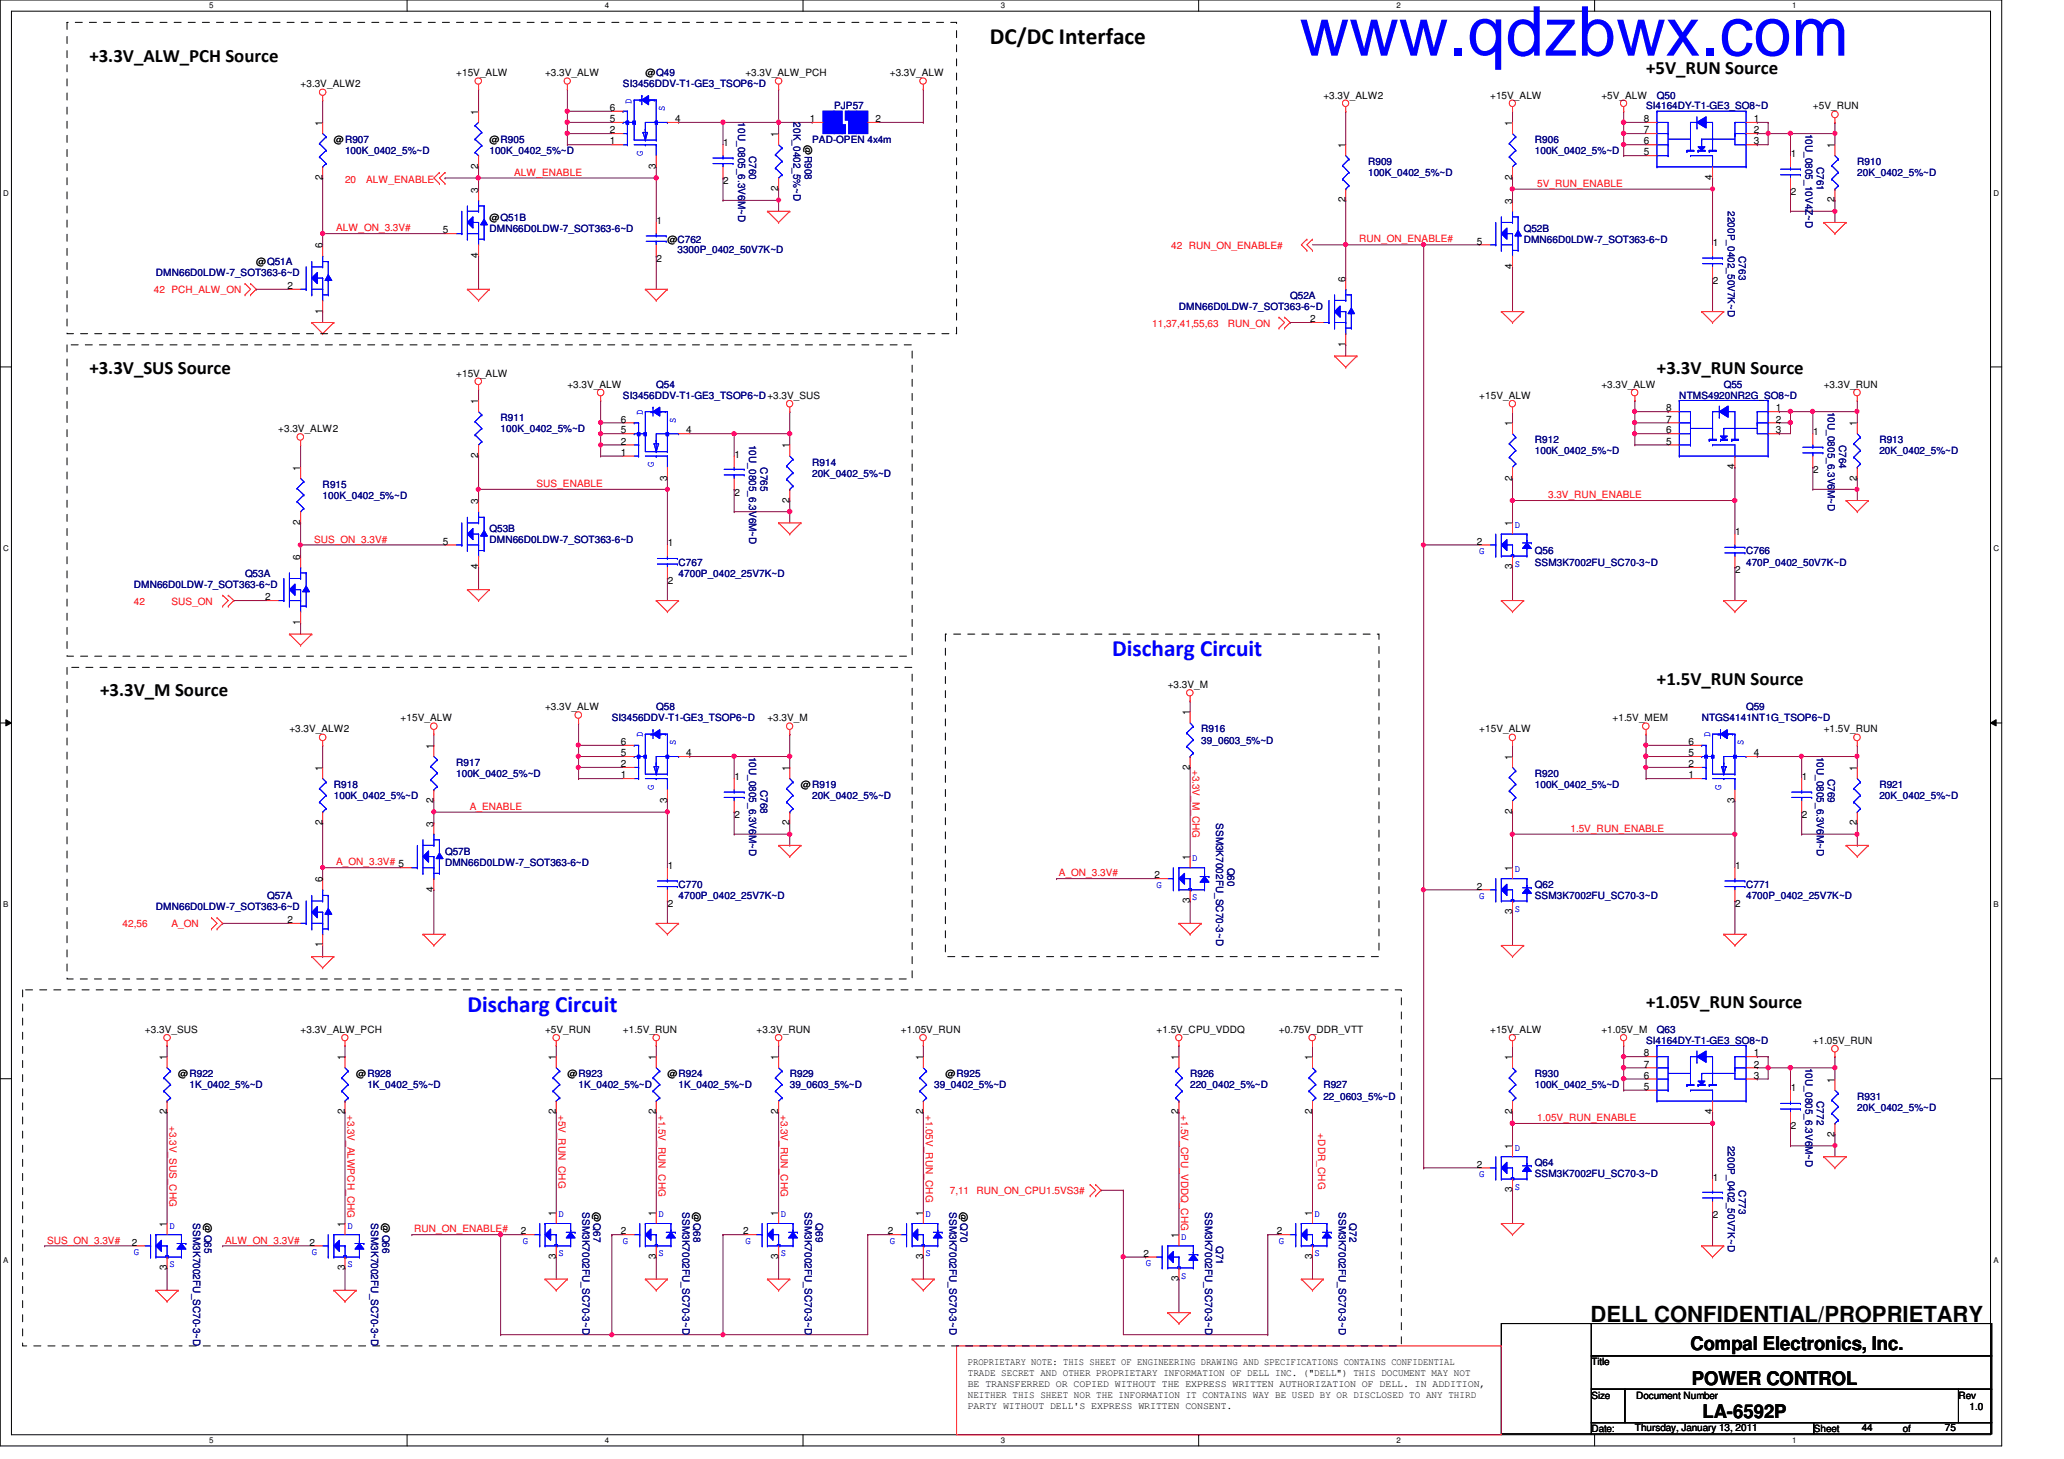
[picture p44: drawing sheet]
<svg xmlns="http://www.w3.org/2000/svg" width="297mm" height="210mm" viewBox="0 0 297 210" stroke-linecap="round" stroke-linejoin="round" font-family="sans-serif">
<defs><g id="words">
<text font-size="9.9" fill="#00f" x="187" y="8">www.qdzbwx.com</text>
<text font-size="3.3" x="142.4" y="6.4">DC/DC Interface</text>
<g font-size="3.3" fill="#00f">
<text x="160.1" y="94.4">Discharg Circuit</text>
<text x="67.3" y="145.6">Discharg Circuit</text>
</g>
<text font-size="3.2" x="228.9" y="190.2">DELL CONFIDENTIAL/PROPRIETARY</text>
<g font-size="2.7">
<text x="12.9" y="9">+3.3V_ALW_PCH Source</text>
<text x="236.9" y="10.6">+5V_RUN Source</text>
<text x="12.9" y="53.8">+3.3V_SUS Source</text>
<text x="238.5" y="53.8">+3.3V_RUN Source</text>
<text x="14.4" y="100.2">+3.3V_M Source</text>
<text x="238.5" y="98.6">+1.5V_RUN Source</text>
<text x="236.9" y="145">+1.05V_RUN Source</text>
<text x="243.3" y="194.3">Compal Electronics, Inc.</text>
<text x="243.5" y="199.2">POWER CONTROL</text>
<text x="245" y="204">LA-6592P</text>
</g>
<g font-size="1.4">
<text x="65.7" y="11">+15V_ALW</text>
<text x="78.4" y="11">+3.3V_ALW</text>
<text x="92.9" y="11">@Q49</text>
<text x="107.3" y="11">+3.3V_ALW_PCH</text>
<text x="128.1" y="11">+3.3V_ALW</text>
<text x="43.3" y="12.6">+3.3V_ALW2</text>
<text x="68.8" y="16.5" transform="rotate(-90 68.8 16.5)">1</text>
<text x="87.8" y="16">6</text>
<text x="87.8" y="17.6">5</text>
<text x="97.2" y="17.6">4</text>
<text x="116.5" y="17.6">1</text>
<text x="126" y="17.6">2</text>
<text x="190.5" y="14.2">+3.3V_ALW2</text>
<text x="214.5" y="14.2">+15V_ALW</text>
<text x="230.5" y="14.2">+5V_ALW</text>
<text x="236.6" y="17.6">8</text>
<text x="252.4" y="17.6">1</text>
<text x="260.9" y="15.7">+5V_RUN</text>
<text x="46.4" y="18.1" transform="rotate(-90 46.4 18.1)">1</text>
<text x="48" y="20.6">@R907</text>
<text x="70.4" y="20.6">@R905</text>
<text x="87.8" y="19.2">2</text>
<text x="87.8" y="20.8">1</text>
<text x="104.1" y="21">1</text>
<text x="112" y="19.7" transform="rotate(-90 112 19.7)">1</text>
<text x="115.8" y="20.8" transform="rotate(90 115.8 20.8)">@R908</text>
<text x="193.6" y="21.3" transform="rotate(-90 193.6 21.3)">1</text>
<text x="217.6" y="18.1" transform="rotate(-90 217.6 18.1)">1</text>
<text x="236.6" y="20.8">6</text>
<text x="236.6" y="22.4">5</text>
<text x="236.6" y="19.2">7</text>
<text x="252.4" y="20.8">3</text>
<text x="252.4" y="19.2">2</text>
<text x="257.7" y="22.6">1</text>
<text x="264" y="21.3" transform="rotate(-90 264 21.3)">1</text>
<text x="46.4" y="25.9" transform="rotate(-90 46.4 25.9)">2</text>
<text x="68.8" y="27.7" transform="rotate(-90 68.8 27.7)">3</text>
<text x="68.8" y="24.3" transform="rotate(-90 68.8 24.3)">2</text>
<text x="94.4" y="24.3" transform="rotate(-90 94.4 24.3)">3</text>
<text x="104.1" y="26.5">2</text>
<text x="112" y="27.5" transform="rotate(-90 112 27.5)">2</text>
<text x="193.6" y="29.1" transform="rotate(-90 193.6 29.1)">2</text>
<text x="217.6" y="29.3" transform="rotate(-90 217.6 29.3)">3</text>
<text x="217.6" y="25.9" transform="rotate(-90 217.6 25.9)">2</text>
<text x="246.4" y="25.9" transform="rotate(-90 246.4 25.9)">4</text>
<text x="257.7" y="28.1">2</text>
<text x="264" y="29.1" transform="rotate(-90 264 29.1)">2</text>
<text x="46.4" y="35.7" transform="rotate(-90 46.4 35.7)">6</text>
<text x="63.8" y="33.6">5</text>
<text x="70.4" y="31.7">@Q51B</text>
<text x="94.5" y="32.2">1</text>
<text x="96.1" y="35">@C762</text>
<text x="212.6" y="35.2">5</text>
<text x="246.5" y="35.4">1</text>
<text x="36.9" y="38.2">@Q51A</text>
<text x="41.4" y="41.6">2</text>
<text x="68.8" y="37.1" transform="rotate(-90 68.8 37.1)">4</text>
<text x="94.5" y="37.7">2</text>
<text x="193.6" y="40.5" transform="rotate(-90 193.6 40.5)">6</text>
<text x="217.6" y="38.7" transform="rotate(-90 217.6 38.7)">4</text>
<text x="246.5" y="40.9">2</text>
<text x="46.4" y="45.1" transform="rotate(-90 46.4 45.1)">1</text>
<text x="188.5" y="46.4">2</text>
<text x="193.6" y="49.9" transform="rotate(-90 193.6 49.9)">1</text>
<text x="65.7" y="54.2">+15V_ALW</text>
<text x="68.8" y="58.1" transform="rotate(-90 68.8 58.1)">1</text>
<text x="81.7" y="55.8">+3.3V_ALW</text>
<text x="212.9" y="57.4">+15V_ALW</text>
<text x="230.5" y="55.8">+3.3V_ALW</text>
<text x="239.8" y="59.2">8</text>
<text x="255.6" y="59.2">1</text>
<text x="262.5" y="55.8">+3.3V_RUN</text>
<text x="40" y="62.2">+3.3V_ALW2</text>
<text x="68.8" y="65.9" transform="rotate(-90 68.8 65.9)">2</text>
<text x="89.4" y="60.8">6</text>
<text x="89.4" y="64">2</text>
<text x="89.4" y="62.4">5</text>
<text x="89.4" y="65.6">1</text>
<text x="98.8" y="62.4">4</text>
<text x="105.7" y="65.8">1</text>
<text x="113.6" y="64.5" transform="rotate(-90 113.6 64.5)">1</text>
<text x="217.6" y="61.3" transform="rotate(-90 217.6 61.3)">1</text>
<text x="239.8" y="62.4">6</text>
<text x="239.8" y="64">5</text>
<text x="239.8" y="60.8">7</text>
<text x="255.6" y="62.4">3</text>
<text x="255.6" y="60.8">2</text>
<text x="260.9" y="62.6">1</text>
<text x="267.2" y="61.3" transform="rotate(-90 267.2 61.3)">1</text>
<text x="43.2" y="67.7" transform="rotate(-90 43.2 67.7)">1</text>
<text x="96" y="69.1" transform="rotate(-90 96 69.1)">3</text>
<text x="105.7" y="71.3">2</text>
<text x="217.6" y="69.1" transform="rotate(-90 217.6 69.1)">2</text>
<text x="249.6" y="67.5" transform="rotate(-90 249.6 67.5)">4</text>
<text x="260.9" y="68.1">2</text>
<text x="267.2" y="69.1" transform="rotate(-90 267.2 69.1)">2</text>
<text x="43.2" y="75.5" transform="rotate(-90 43.2 75.5)">2</text>
<text x="68.8" y="72.5" transform="rotate(-90 68.8 72.5)">3</text>
<text x="113.6" y="72.3" transform="rotate(-90 113.6 72.3)">2</text>
<text x="217.6" y="75.7" transform="rotate(-90 217.6 75.7)">1</text>
<text x="249.7" y="77">1</text>
<text x="43.2" y="80.5" transform="rotate(-90 43.2 80.5)">6</text>
<text x="63.8" y="78.4">5</text>
<text x="68.8" y="81.9" transform="rotate(-90 68.8 81.9)">4</text>
<text x="96.1" y="78.6">1</text>
<text x="212.6" y="78.4">2</text>
<text x="217.6" y="81.9" transform="rotate(-90 217.6 81.9)">3</text>
<text x="249.7" y="82.5">2</text>
<text x="38.1" y="86.4">2</text>
<text x="43.2" y="89.9" transform="rotate(-90 43.2 89.9)">1</text>
<text x="96.1" y="84.1">2</text>
<text x="168.1" y="99">+3.3V_M</text>
<text x="41.7" y="105.4">+3.3V_ALW2</text>
<text x="57.7" y="103.8">+15V_ALW</text>
<text x="62.4" y="107.7" transform="rotate(-90 62.4 107.7)">1</text>
<text x="78.4" y="102.2">+3.3V_ALW</text>
<text x="89.4" y="107.2">6</text>
<text x="110.4" y="103.8">+3.3V_M</text>
<text x="171.2" y="102.9" transform="rotate(-90 171.2 102.9)">1</text>
<text x="212.9" y="105.4">+15V_ALW</text>
<text x="232.1" y="103.8">+1.5V_MEM</text>
<text x="243" y="107.2">6</text>
<text x="262.5" y="105.4">+1.5V_RUN</text>
<text x="46.4" y="110.9" transform="rotate(-90 46.4 110.9)">1</text>
<text x="89.4" y="110.4">2</text>
<text x="89.4" y="108.8">5</text>
<text x="89.4" y="112">1</text>
<text x="98.8" y="108.8">4</text>
<text x="105.7" y="112.2">1</text>
<text x="113.6" y="110.9" transform="rotate(-90 113.6 110.9)">1</text>
<text x="115.3" y="113.4">@R919</text>
<text x="171.2" y="110.7" transform="rotate(-90 171.2 110.7)">2</text>
<text x="217.6" y="109.3" transform="rotate(-90 217.6 109.3)">1</text>
<text x="243" y="110.4">2</text>
<text x="243" y="108.8">5</text>
<text x="243" y="112">1</text>
<text x="252.4" y="108.8">4</text>
<text x="259.3" y="112.2">1</text>
<text x="267.2" y="110.9" transform="rotate(-90 267.2 110.9)">1</text>
<text x="46.4" y="118.7" transform="rotate(-90 46.4 118.7)">2</text>
<text x="62.4" y="118.9" transform="rotate(-90 62.4 118.9)">3</text>
<text x="62.4" y="115.5" transform="rotate(-90 62.4 115.5)">2</text>
<text x="96" y="115.5" transform="rotate(-90 96 115.5)">3</text>
<text x="105.7" y="117.7">2</text>
<text x="113.6" y="118.7" transform="rotate(-90 113.6 118.7)">2</text>
<text x="217.6" y="117.1" transform="rotate(-90 217.6 117.1)">2</text>
<text x="249.6" y="115.5" transform="rotate(-90 249.6 115.5)">3</text>
<text x="259.3" y="117.7">2</text>
<text x="267.2" y="118.7" transform="rotate(-90 267.2 118.7)">2</text>
<text x="96.1" y="125">1</text>
<text x="171.2" y="123.7" transform="rotate(-90 171.2 123.7)">1</text>
<text x="217.6" y="125.3" transform="rotate(-90 217.6 125.3)">1</text>
<text x="249.7" y="125">1</text>
<text x="46.4" y="126.9" transform="rotate(-90 46.4 126.9)">6</text>
<text x="62.4" y="128.3" transform="rotate(-90 62.4 128.3)">4</text>
<text x="96.1" y="130.5">2</text>
<text x="166.2" y="126.4">2</text>
<text x="171.2" y="129.9" transform="rotate(-90 171.2 129.9)">3</text>
<text x="212.6" y="128">2</text>
<text x="217.6" y="131.5" transform="rotate(-90 217.6 131.5)">3</text>
<text x="249.7" y="130.5">2</text>
<text x="41.4" y="132.8">2</text>
<text x="46.4" y="136.3" transform="rotate(-90 46.4 136.3)">1</text>
<text x="20.9" y="148.6">+3.3V_SUS</text>
<text x="43.3" y="148.6">+3.3V_ALW_PCH</text>
<text x="78.4" y="148.6">+5V_RUN</text>
<text x="89.7" y="148.6">+1.5V_RUN</text>
<text x="108.9" y="148.6">+3.3V_RUN</text>
<text x="129.7" y="148.6">+1.05V_RUN</text>
<text x="166.5" y="148.6">+1.5V_CPU_VDDQ</text>
<text x="184.1" y="148.6">+0.75V_DDR_VTT</text>
<text x="214.5" y="148.6">+15V_ALW</text>
<text x="230.5" y="148.6">+1.05V_M</text>
<text x="24" y="152.5" transform="rotate(-90 24 152.5)">1</text>
<text x="25.7" y="155">@R922</text>
<text x="49.6" y="152.5" transform="rotate(-90 49.6 152.5)">1</text>
<text x="51.3" y="155">@R928</text>
<text x="80" y="152.5" transform="rotate(-90 80 152.5)">1</text>
<text x="81.7" y="155">@R923</text>
<text x="94.4" y="152.5" transform="rotate(-90 94.4 152.5)">1</text>
<text x="96.1" y="155">@R924</text>
<text x="112" y="152.5" transform="rotate(-90 112 152.5)">1</text>
<text x="132.8" y="152.5" transform="rotate(-90 132.8 152.5)">1</text>
<text x="136.1" y="155">@R925</text>
<text x="169.6" y="152.5" transform="rotate(-90 169.6 152.5)">1</text>
<text x="188.8" y="152.5" transform="rotate(-90 188.8 152.5)">1</text>
<text x="217.6" y="152.5" transform="rotate(-90 217.6 152.5)">1</text>
<text x="236.6" y="155.2">6</text>
<text x="236.6" y="153.6">7</text>
<text x="236.6" y="152">8</text>
<text x="252.4" y="155.2">3</text>
<text x="252.4" y="153.6">2</text>
<text x="252.4" y="152">1</text>
<text x="260.9" y="150.2">+1.05V_RUN</text>
<text x="264" y="155.7" transform="rotate(-90 264 155.7)">1</text>
<text x="24" y="160.3" transform="rotate(-90 24 160.3)">2</text>
<text x="49.6" y="160.3" transform="rotate(-90 49.6 160.3)">2</text>
<text x="80" y="160.3" transform="rotate(-90 80 160.3)">2</text>
<text x="94.4" y="160.3" transform="rotate(-90 94.4 160.3)">2</text>
<text x="112" y="160.3" transform="rotate(-90 112 160.3)">2</text>
<text x="132.8" y="160.3" transform="rotate(-90 132.8 160.3)">2</text>
<text x="169.6" y="160.3" transform="rotate(-90 169.6 160.3)">2</text>
<text x="188.8" y="160.3" transform="rotate(-90 188.8 160.3)">2</text>
<text x="217.6" y="160.3" transform="rotate(-90 217.6 160.3)">2</text>
<text x="236.6" y="156.8">5</text>
<text x="246.4" y="160.3" transform="rotate(-90 246.4 160.3)">4</text>
<text x="257.7" y="157">1</text>
<text x="212.6" y="168">2</text>
<text x="217.6" y="165.3" transform="rotate(-90 217.6 165.3)">1</text>
<text x="257.7" y="162.5">2</text>
<text x="264" y="163.5" transform="rotate(-90 264 163.5)">2</text>
<text x="217.6" y="171.5" transform="rotate(-90 217.6 171.5)">3</text>
<text x="246.5" y="169.8">1</text>
<text x="19" y="179.2">2</text>
<text x="24" y="176.5" transform="rotate(-90 24 176.5)">1</text>
<text x="29.4" y="176" transform="rotate(90 29.4 176)">@Q65</text>
<text x="44.5" y="179.2">2</text>
<text x="49.6" y="176.5" transform="rotate(-90 49.6 176.5)">1</text>
<text x="55" y="176" transform="rotate(90 55 176)">@Q66</text>
<text x="75" y="177.6">2</text>
<text x="80" y="174.9" transform="rotate(-90 80 174.9)">1</text>
<text x="85.4" y="174.4" transform="rotate(90 85.4 174.4)">@Q67</text>
<text x="89.4" y="177.6">2</text>
<text x="94.4" y="174.9" transform="rotate(-90 94.4 174.9)">1</text>
<text x="99.8" y="174.4" transform="rotate(90 99.8 174.4)">@Q68</text>
<text x="107" y="177.6">2</text>
<text x="112" y="174.9" transform="rotate(-90 112 174.9)">1</text>
<text x="127.8" y="177.6">2</text>
<text x="132.8" y="174.9" transform="rotate(-90 132.8 174.9)">1</text>
<text x="138.2" y="174.4" transform="rotate(90 138.2 174.4)">@Q70</text>
<text x="169.6" y="178.1" transform="rotate(-90 169.6 178.1)">1</text>
<text x="183.8" y="177.6">2</text>
<text x="188.8" y="174.9" transform="rotate(-90 188.8 174.9)">1</text>
<text x="246.5" y="175.3">2</text>
<text x="24" y="182.8" transform="rotate(-90 24 182.8)">3</text>
<text x="49.6" y="182.8" transform="rotate(-90 49.6 182.8)">3</text>
<text x="80" y="181.1" transform="rotate(-90 80 181.1)">3</text>
<text x="94.4" y="181.1" transform="rotate(-90 94.4 181.1)">3</text>
<text x="112" y="181.1" transform="rotate(-90 112 181.1)">3</text>
<text x="132.8" y="181.1" transform="rotate(-90 132.8 181.1)">3</text>
<text x="164.5" y="180.8">2</text>
<text x="169.6" y="184.3" transform="rotate(-90 169.6 184.3)">3</text>
<text x="188.8" y="181.1" transform="rotate(-90 188.8 181.1)">3</text>
<text x="139.3" y="196.4">PROPRIETARY NOTE: THIS SHEET OF ENGINEERING DRAWING AND SPECIFICATIONS CONTAINS CONFIDENTIAL</text>
<text x="139.3" y="198">TRADE SECRET AND OTHER PROPRIETARY INFORMATION OF DELL INC. (&quot;DELL&quot;) THIS DOCUMENT MAY NOT</text>
<text x="229" y="196.4">Title</text>
<text x="139.3" y="199.6">BE TRANSFERRED OR COPIED WITHOUT THE EXPRESS WRITTEN AUTHORIZATION OF DELL. IN ADDITION,</text>
<text x="139.3" y="201.1">NEITHER THIS SHEET NOR THE INFORMATION IT CONTAINS WAY BE USED BY OR DISCLOSED TO ANY THIRD</text>
<text x="139.3" y="202.7">PARTY WITHOUT DELL'S EXPRESS WRITTEN CONSENT.</text>
<text x="229" y="201.2">Size</text>
<text x="235.5" y="201.2">Document Number</text>
<text x="281.9" y="201.2">Rev</text>
<text x="283.5" y="202.8">1.0</text>
<text x="229" y="206">Date:</text>
<text x="235.3" y="205.9">Thursday, January 13, 2011</text>
<text x="261" y="206">Sheet</text>
<text x="267.9" y="205.9">44</text>
<text x="273.9" y="206">of</text>
<text x="279.9" y="205.9">75</text>
</g>
<g font-size="1.4" fill="#000080">
<text x="89.7" y="12.6">SI3456DDV-T1-GE3_TSOP6~D</text>
<text x="106.2" y="17.6" transform="rotate(90 106.2 17.6)">10U_0805_6.3V6M~D</text>
<text x="114.2" y="17.6" transform="rotate(90 114.2 17.6)">20K_0402_5%~D</text>
<text x="120.1" y="15.7">PJP57</text>
<text x="236.9" y="15.7">SI4164DY-T1-GE3_SO8~D</text>
<text x="238.5" y="14.2">Q50</text>
<text x="49.7" y="22.2">100K_0402_5%~D</text>
<text x="70.4" y="22.2">100K_0402_5%~D</text>
<text x="107.8" y="22.4" transform="rotate(90 107.8 22.4)">C760</text>
<text x="116.9" y="20.6">PAD-OPEN 4x4m</text>
<text x="196.9" y="23.7">R909</text>
<text x="220.9" y="20.6">R906</text>
<text x="220.9" y="22.2">100K_0402_5%~D</text>
<text x="259.8" y="19.2" transform="rotate(90 259.8 19.2)">10U_0805_10V4Z~D</text>
<text x="267.3" y="23.7">R910</text>
<text x="196.9" y="25.4">100K_0402_5%~D</text>
<text x="261.4" y="24" transform="rotate(90 261.4 24)">C761</text>
<text x="267.3" y="25.4">20K_0402_5%~D</text>
<text x="70.4" y="33.4">DMN66D0LDW-7_SOT363-6~D</text>
<text x="219.3" y="33.4">Q52B</text>
<text x="219.3" y="35">DMN66D0LDW-7_SOT363-6~D</text>
<text x="248.7" y="30.4" transform="rotate(90 248.7 30.4)">2200P_0402_50V7K~D</text>
<text x="22.4" y="39.8">DMN66D0LDW-7_SOT363-6~D</text>
<text x="97.5" y="36.4">3300P_0402_50V7K~D</text>
<text x="250.2" y="36.8" transform="rotate(90 250.2 36.8)">C763</text>
<text x="169.7" y="44.6">DMN66D0LDW-7_SOT363-6~D</text>
<text x="185.7" y="43">Q52A</text>
<text x="89.7" y="57.4">SI3456DDV-T1-GE3_TSOP6~D+3.3V_SUS</text>
<text x="94.4" y="55.8">Q54</text>
<text x="241.7" y="57.4">NTMS4920NR2G_SO8~D</text>
<text x="248.1" y="55.8">Q55</text>
<text x="263.1" y="59.2" transform="rotate(90 263.1 59.2)">10U_0805_6.3V6M~D</text>
<text x="72" y="60.6">R911</text>
<text x="72" y="62.2">100K_0402_5%~D</text>
<text x="107.8" y="64" transform="rotate(90 107.8 64)">10U_0805_6.3V6M~D</text>
<text x="220.9" y="63.8">R912</text>
<text x="220.9" y="65.4">100K_0402_5%~D</text>
<text x="264.7" y="64" transform="rotate(90 264.7 64)">C764</text>
<text x="270.5" y="63.8">R913</text>
<text x="270.5" y="65.4">20K_0402_5%~D</text>
<text x="46.4" y="70.2">R915</text>
<text x="46.4" y="71.8">100K_0402_5%~D</text>
<text x="109.4" y="67.2" transform="rotate(90 109.4 67.2)">C765</text>
<text x="116.9" y="67">R914</text>
<text x="116.9" y="68.6">20K_0402_5%~D</text>
<text x="70.4" y="76.6">Q53B</text>
<text x="35.3" y="83">Q53A</text>
<text x="70.4" y="78.2">DMN66D0LDW-7_SOT363-6~D</text>
<text x="97.7" y="81.4">C767</text>
<text x="97.7" y="83">4700P_0402_25V7K~D</text>
<text x="220.9" y="79.8">Q56</text>
<text x="220.9" y="81.4">SSM3K7002FU_SC70-3~D</text>
<text x="251.3" y="79.8">C766</text>
<text x="251.3" y="81.4">470P_0402_50V7K~D</text>
<text x="19.3" y="84.6">DMN66D0LDW-7_SOT363-6~D</text>
<text x="88" y="103.8">SI3456DDV-T1-GE3_TSOP6~D</text>
<text x="94.4" y="102.2">Q58</text>
<text x="172.9" y="105.4">R916</text>
<text x="172.9" y="107">39_0603_5%~D</text>
<text x="244.9" y="103.8">NTGS4141NT1G_TSOP6~D</text>
<text x="251.3" y="102.2">Q59</text>
<text x="48" y="113.4">R918</text>
<text x="65.7" y="110.2">R917</text>
<text x="65.7" y="111.8">100K_0402_5%~D</text>
<text x="107.8" y="108.8" transform="rotate(90 107.8 108.8)">10U_0805_6.3V6M~D</text>
<text x="109.4" y="113.6" transform="rotate(90 109.4 113.6)">C768</text>
<text x="220.9" y="111.8">R920</text>
<text x="220.9" y="113.4">100K_0402_5%~D</text>
<text x="261.4" y="108.8" transform="rotate(90 261.4 108.8)">10U_0805_6.3V6M~D</text>
<text x="263.1" y="112" transform="rotate(90 263.1 112)">C769</text>
<text x="270.5" y="113.4">R921</text>
<text x="48" y="115">100K_0402_5%~D</text>
<text x="116.9" y="115">20K_0402_5%~D</text>
<text x="175" y="118.4" transform="rotate(90 175 118.4)">SSM3K7002FU_SC70-3~D</text>
<text x="270.5" y="115">20K_0402_5%~D</text>
<text x="64" y="123">Q57B</text>
<text x="64" y="124.6">DMN66D0LDW-7_SOT363-6~D</text>
<text x="176.7" y="124.8" transform="rotate(90 176.7 124.8)">Q60</text>
<text x="22.4" y="131">DMN66D0LDW-7_SOT363-6~D</text>
<text x="38.4" y="129.4">Q57A</text>
<text x="97.7" y="127.8">C770</text>
<text x="97.7" y="129.4">4700P_0402_25V7K~D</text>
<text x="220.9" y="127.8">Q62</text>
<text x="220.9" y="129.4">SSM3K7002FU_SC70-3~D</text>
<text x="251.3" y="127.8">C771</text>
<text x="251.3" y="129.4">4700P_0402_25V7K~D</text>
<text x="238.5" y="148.6">Q63</text>
<text x="113.7" y="155">R929</text>
<text x="171.3" y="155">R926</text>
<text x="220.9" y="155">R930</text>
<text x="236.9" y="150.2">SI4164DY-T1-GE3_SO8~D</text>
<text x="259.8" y="153.6" transform="rotate(90 259.8 153.6)">10U_0805_6.3V6M~D</text>
<text x="27.3" y="156.6">1K_0402_5%~D</text>
<text x="52.9" y="156.6">1K_0402_5%~D</text>
<text x="83.3" y="156.6">1K_0402_5%~D</text>
<text x="97.7" y="156.6">1K_0402_5%~D</text>
<text x="113.7" y="156.6">39_0603_5%~D</text>
<text x="134.4" y="156.6">39_0402_5%~D</text>
<text x="171.3" y="156.6">220_0402_5%~D</text>
<text x="190.5" y="156.6">R927</text>
<text x="190.5" y="158.2">22_0603_5%~D</text>
<text x="220.9" y="156.6">100K_0402_5%~D</text>
<text x="261.4" y="158.4" transform="rotate(90 261.4 158.4)">C772</text>
<text x="267.3" y="158.2">R931</text>
<text x="267.3" y="159.8">20K_0402_5%~D</text>
<text x="220.9" y="167.8">Q64</text>
<text x="248.7" y="164.8" transform="rotate(90 248.7 164.8)">2200P_0402_50V7K~D</text>
<text x="220.9" y="169.4">SSM3K7002FU_SC70-3~D</text>
<text x="250.2" y="171.2" transform="rotate(90 250.2 171.2)">C773</text>
<text x="27.8" y="176" transform="rotate(90 27.8 176)">SSM3K7002FU_SC70-3~D</text>
<text x="53.4" y="176" transform="rotate(90 53.4 176)">SSM3K7002FU_SC70-3~D</text>
<text x="83.8" y="174.4" transform="rotate(90 83.8 174.4)">SSM3K7002FU_SC70-3~D</text>
<text x="98.2" y="174.4" transform="rotate(90 98.2 174.4)">SSM3K7002FU_SC70-3~D</text>
<text x="115.8" y="174.4" transform="rotate(90 115.8 174.4)">SSM3K7002FU_SC70-3~D</text>
<text x="117.4" y="176" transform="rotate(90 117.4 176)">Q69</text>
<text x="136.6" y="174.4" transform="rotate(90 136.6 174.4)">SSM3K7002FU_SC70-3~D</text>
<text x="173.4" y="174.4" transform="rotate(90 173.4 174.4)">SSM3K7002FU_SC70-3~D</text>
<text x="175" y="179.2" transform="rotate(90 175 179.2)">Q71</text>
<text x="192.7" y="174.4" transform="rotate(90 192.7 174.4)">SSM3K7002FU_SC70-3~D</text>
<text x="194.2" y="176" transform="rotate(90 194.2 176)">Q72</text>
</g>
<g font-size="1.4" fill="#00f">
<text x="90.9" y="14.9" transform="rotate(-90 90.9 14.9)">D</text>
<text x="95.7" y="16" transform="rotate(-90 95.7 16)">S</text>
<text x="92.5" y="22.4" transform="rotate(-90 92.5 22.4)">G</text>
<text x="92.5" y="59.7" transform="rotate(-90 92.5 59.7)">D</text>
<text x="97.3" y="60.8" transform="rotate(-90 97.3 60.8)">S</text>
<text x="94.1" y="67.2" transform="rotate(-90 94.1 67.2)">G</text>
<text x="218" y="75.9">D</text>
<text x="212.9" y="79.8">G</text>
<text x="218" y="81.5">S</text>
<text x="92.5" y="106.1" transform="rotate(-90 92.5 106.1)">D</text>
<text x="97.3" y="107.2" transform="rotate(-90 97.3 107.2)">S</text>
<text x="246.1" y="106.1" transform="rotate(-90 246.1 106.1)">D</text>
<text x="250.9" y="107.2" transform="rotate(-90 250.9 107.2)">S</text>
<text x="94.1" y="113.6" transform="rotate(-90 94.1 113.6)">G</text>
<text x="247.7" y="113.6" transform="rotate(-90 247.7 113.6)">G</text>
<text x="171.6" y="123.9">D</text>
<text x="218" y="125.5">D</text>
<text x="166.5" y="127.8">G</text>
<text x="171.6" y="129.5">S</text>
<text x="212.9" y="129.4">G</text>
<text x="218" y="131.1">S</text>
<text x="218" y="165.5">D</text>
<text x="212.9" y="169.4">G</text>
<text x="218" y="171.2">S</text>
<text x="24.4" y="176.7">D</text>
<text x="50" y="176.7">D</text>
<text x="75.3" y="179">G</text>
<text x="80.4" y="175.1">D</text>
<text x="89.7" y="179">G</text>
<text x="94.8" y="175.1">D</text>
<text x="107.3" y="179">G</text>
<text x="112.4" y="175.1">D</text>
<text x="128.1" y="179">G</text>
<text x="133.2" y="175.1">D</text>
<text x="170" y="178.4">D</text>
<text x="184.1" y="179">G</text>
<text x="189.2" y="175.1">D</text>
<text x="19.3" y="180.6">G</text>
<text x="24.4" y="182.3">S</text>
<text x="44.9" y="180.6">G</text>
<text x="50" y="182.3">S</text>
<text x="80.4" y="180.7">S</text>
<text x="94.8" y="180.7">S</text>
<text x="112.4" y="180.7">S</text>
<text x="133.2" y="180.7">S</text>
<text x="164.9" y="182.2">G</text>
<text x="170" y="183.9">S</text>
<text x="189.2" y="180.7">S</text>
</g>
<g font-size="1.4" fill="#f00">
<text x="49.7" y="26.3">20</text>
<text x="52.7" y="26.3">ALW_ENABLE</text>
<text x="74" y="25.3">ALW_ENABLE</text>
<text x="221.2" y="26.9">5V_RUN_ENABLE</text>
<text x="48.4" y="33.3">ALW_ON_3.3V#</text>
<text x="168.6" y="35.8">42 RUN_ON_ENABLE#</text>
<text x="195.6" y="34.9">RUN_ON_ENABLE#</text>
<text x="22.1" y="42.2">42 PCH_ALW_ON</text>
<text x="165.8" y="47">11,37,41,55,63</text>
<text x="176.7" y="47">RUN_ON</text>
<text x="77.2" y="70.1">SUS_ENABLE</text>
<text x="222.8" y="71.7">3.3V_RUN_ENABLE</text>
<text x="45.2" y="78.1">SUS_ON_3.3V#</text>
<text x="19.3" y="87">42</text>
<text x="24.7" y="87">SUS_ON</text>
<text x="171.6" y="110.7" transform="rotate(90 171.6 110.7)">+3.3V_M_CHG</text>
<text x="67.6" y="116.5">A_ENABLE</text>
<text x="226" y="119.7">1.5V_RUN_ENABLE</text>
<text x="48.4" y="124.5">A_ON_3.3V# 5</text>
<text x="152.4" y="126.1">A_ON_3.3V#</text>
<text x="17.6" y="133.4">42,56</text>
<text x="24.7" y="133.4">A_ON</text>
<text x="24.4" y="162" transform="rotate(90 24.4 162)">+3.3V_SUS_CHG</text>
<text x="50" y="160.4" transform="rotate(90 50 160.4)">+3.3V_ALWPCH_CHG</text>
<text x="80.4" y="160.4" transform="rotate(90 80.4 160.4)">+5V_RUN_CHG</text>
<text x="94.8" y="160.4" transform="rotate(90 94.8 160.4)">+1.5V_RUN_CHG</text>
<text x="112.4" y="160.4" transform="rotate(90 112.4 160.4)">+3.3V_RUN_CHG</text>
<text x="133.2" y="160.4" transform="rotate(90 133.2 160.4)">+1.05V_RUN_CHG</text>
<text x="170" y="160.4" transform="rotate(90 170 160.4)">+1.5V_CPU_VDDQ_CHG</text>
<text x="221.2" y="161.3">1.05V_RUN_ENABLE</text>
<text x="189.7" y="163.1" transform="rotate(90 189.7 163.1)">+DDR_CHG</text>
<text x="136.7" y="171.8">7,11</text>
<text x="140.5" y="171.8">RUN_ON_CPU1.5VS3#</text>
<text x="6.8" y="178.9">SUS_ON_3.3V#</text>
<text x="32.4" y="178.9">ALW_ON_3.3V#</text>
<text x="59.6" y="177.3">RUN_ON_ENABLE#</text>
</g>
<g font-size="1.1">
<text x="30.1" y="1.1">5</text>
<text x="87" y="1.1">4</text>
<text x="144" y="1.1">3</text>
<text x="201" y="1.1">2</text>
<text x="257.9" y="1.1">1</text>
<text x=".5" y="28.2">D</text>
<text x="286.9" y="28.2">D</text>
<text x=".5" y="79.3">C</text>
<text x="286.9" y="79.3">C</text>
<text x=".5" y="130.6">B</text>
<text x="286.9" y="130.6">B</text>
<text x=".5" y="181.7">A</text>
<text x="286.9" y="181.7">A</text>
<text x="30.1" y="207.6">5</text>
<text x="87" y="207.6">4</text>
<text x="144" y="207.6">3</text>
<text x="201" y="207.6">2</text>
<text x="257.9" y="207.6">1</text>
</g>
</g></defs>
<path d="M0 0h288.1v208h-288.1zM1.6 1.6h284.9v204.8h-284.9z" fill="none" stroke="#000" stroke-width=".14"/>
<g fill="#fff">
<path d="M30.1 .2h.6v1.2h-.6z"/>
<path d="M30.1 206.6h.6v1.2h-.6z"/>
</g>
<path d="M58.6 0v1.6M58.6 206.4v1.6" fill="none" stroke="#000" stroke-width=".14"/>
<g fill="#fff">
<path d="M87 .2h.6v1.2h-.6z"/>
<path d="M87 206.6h.6v1.2h-.6z"/>
</g>
<path d="M115.6 0v1.6M115.6 206.4v1.6" fill="none" stroke="#000" stroke-width=".14"/>
<g fill="#fff">
<path d="M144 .2h.6v1.2h-.6z"/>
<path d="M144 206.6h.6v1.2h-.6z"/>
</g>
<path d="M172.5 0v1.6M172.5 206.4v1.6" fill="none" stroke="#000" stroke-width=".14"/>
<g fill="#fff">
<path d="M201 .2h.5v1.2h-.5z"/>
<path d="M201 206.6h.5v1.2h-.5z"/>
</g>
<path d="M229.5 0v1.6M229.5 206.4v1.6" fill="none" stroke="#000" stroke-width=".14"/>
<g fill="#fff">
<path d="M257.9 .2h.6v1.2h-.6z"/>
<path d="M257.9 206.6h.6v1.2h-.6z"/>
<path d="M.5 27.2h.7v1.2h-.7z"/>
<path d="M286.9 27.2h.8v1.2h-.8z"/>
<path d="M.5 78.4h.7v1.1h-.7z"/>
<path d="M286.9 78.4h.8v1.1h-.8z"/>
</g>
<path d="M0 52.8h1.6M286.5 52.8h1.6" fill="none" stroke="#000" stroke-width=".14"/>
<g fill="#fff">
<path d="M.5 129.6h.7v1.2h-.7z"/>
<path d="M286.9 129.6h.7v1.2h-.7z"/>
</g>
<path d="M0 104h1.6M.8 103.5l.8 .5-.8 .4zM286.5 104l.8-.5v.9zM286.5 104h1.6" fill="none" stroke="#000" stroke-width=".14"/>
<path d="M.8 103.5l.8 .5-.8 .4zM286.5 104l.8-.5v.9z" fill="#000"/>
<g fill="#fff">
<path d="M.5 180.8h.7v1.1h-.7z"/>
<path d="M286.9 180.8h.7v1.1h-.7z"/>
</g>
<path d="M0 155.2h1.6M286.5 155.2h1.6" fill="none" stroke="#000" stroke-width=".14"/>
<g fill="none" stroke="#800040" stroke-width=".14">
<path d="M46.4 14.4h.1M46.4 14.4v3.2M193.7 16h.1M193.7 16v4.8M217.7 16h.1M217.7 16v1.6M233.7 16h.1M233.7 16v1.6M264.1 19.2h.1M264.1 19.2v1.6M68.9 36.8h.1M68.9 25.6h.1"/>
<path d="M68.9 36.8v4.8M68.9 25.6h25.5M94.4 25.6h.1M94.4 25.6v6.4M193.7 28.8h.1M193.7 28.8v6.4M204.9 35.2h.1M204.9 35.2h8M217.7 38.4h.1M217.7 38.4v6.4M36.9 41.6h.1M36.9 41.6h4.8"/>
<path d="M46.4 44.8h.1M46.4 44.8v1.6M185.7 46.4h.1M185.7 46.4h3.2M193.7 49.6h.1M193.7 49.6v1.6M246.5 40h.1M246.5 40v4.8"/>
</g>
<circle cx="94.4" cy="25.6" r=".31" fill="#f0f"/>
<circle cx="94.4" cy="25.6" r=".31" fill="none" stroke="#f0f" stroke-width=".14"/>
<circle cx="68.8" cy="25.6" r=".31" fill="#f0f"/>
<circle cx="68.8" cy="25.6" r=".31" fill="none" stroke="#f0f" stroke-width=".14"/>
<path d="M81.7 19.2h.1M81.7 12.8h.1M81.7 19.2h6.3M81.7 12.8v3.2M104.1 17.6h.1M104.1 17.6h8M81.7 20.8h.1M81.7 20.8h6.3M94.4 36.8h.1M94.4 36.8v4.8" fill="none" stroke="#800040" stroke-width=".14"/>
<circle cx="112" cy="17.6" r=".31" fill="#f0f"/>
<circle cx="112" cy="17.6" r=".31" fill="none" stroke="#f0f" stroke-width=".14"/>
<circle cx="104" cy="17.6" r=".31" fill="#f0f"/>
<circle cx="104" cy="17.6" r=".31" fill="none" stroke="#f0f" stroke-width=".14"/>
<g fill="none" stroke="#800040" stroke-width=".14">
<path d="M68.9 12.8h.1M68.9 12.8v3.2M97.7 17.6h.1M97.7 17.6h6.4M112.1 17.6h.1M112.1 17.6v1.6M68.9 24h.1M68.9 24v1.6M86.4 62.4h.1M86.4 64h.1M86.4 62.4h3.3M86.4 64v1.6"/>
<path d="M105.7 62.4h.1M105.7 62.4h8M105.7 62.4v3.2"/>
</g>
<circle cx="113.6" cy="62.4" r=".31" fill="#f0f"/>
<circle cx="113.6" cy="62.4" r=".31" fill="none" stroke="#f0f" stroke-width=".14"/>
<circle cx="105.6" cy="62.4" r=".31" fill="#f0f"/>
<circle cx="105.6" cy="62.4" r=".31" fill="none" stroke="#f0f" stroke-width=".14"/>
<path d="M86.4 57.6h.1M86.4 57.6v3.2M86.4 64h.1M86.4 64h3.3M113.7 62.4h.1M113.7 62.4v1.6" fill="none" stroke="#800040" stroke-width=".14"/>
<circle cx="86.4" cy="64" r=".3" fill="#f0f"/>
<circle cx="86.4" cy="64" r=".3" fill="none" stroke="#f0f" stroke-width=".14"/>
<path d="M86.4 60.8h.1M86.4 60.8h3.3" fill="none" stroke="#800040" stroke-width=".14"/>
<circle cx="86.4" cy="60.8" r=".3" fill="#f0f"/>
<circle cx="86.4" cy="60.8" r=".3" fill="none" stroke="#f0f" stroke-width=".14"/>
<path d="M113.7 59.2h.1M113.7 59.2v3.2M43.3 78.4h.1M43.3 75.2h.1M43.3 78.4h20.7M43.3 75.2v3.2M86.4 65.6h.1M86.4 65.6h3.3M99.3 62.4h6.4M105.7 62.4h.1" fill="none" stroke="#800040" stroke-width=".14"/>
<circle cx="43.2" cy="78.4" r=".3" fill="#f0f"/>
<circle cx="43.2" cy="78.4" r=".3" fill="none" stroke="#f0f" stroke-width=".14"/>
<path d="M68.9 65.6h.1M68.9 70.4h.1M68.9 65.6v4.8M68.9 70.4h27.2" fill="none" stroke="#800040" stroke-width=".14"/>
<circle cx="96.1" cy="70.4" r=".3" fill="#f0f"/>
<circle cx="96.1" cy="70.4" r=".3" fill="none" stroke="#f0f" stroke-width=".14"/>
<circle cx="68.8" cy="70.4" r=".3" fill="#f0f"/>
<circle cx="68.8" cy="70.4" r=".3" fill="none" stroke="#f0f" stroke-width=".14"/>
<g fill="none" stroke="#800040" stroke-width=".14">
<path d="M68.9 56h.1M68.9 56v1.6M43.3 64h.1M43.3 64v3.2M68.9 70.4h.1M68.9 70.4v1.6M96.1 68.8h.1M96.1 70.4h.1M96.1 68.8v9.6M33.7 86.4h.1M33.7 86.4h4.7M96.1 83.2h.1"/>
<path d="M96.1 83.2v3.2M46.4 107.2h.1M46.4 107.2v3.2M62.4 107.2h.1M62.4 116.8h.1M62.4 105.6v1.6M62.4 116.8h33.7M96.1 116.8h.1M96.1 116.8v8M96.1 129.6h.1M96.1 129.6v3.2"/>
</g>
<circle cx="96.1" cy="116.8" r=".3" fill="#f0f"/>
<circle cx="96.1" cy="116.8" r=".3" fill="none" stroke="#f0f" stroke-width=".14"/>
<circle cx="62.4" cy="116.8" r=".3" fill="#f0f"/>
<circle cx="62.4" cy="116.8" r=".3" fill="none" stroke="#f0f" stroke-width=".14"/>
<path d="M83.3 108.8h.1M83.3 112h.1M83.3 107.2h.1M83.3 108.8h6.4M83.3 104v3.2M83.3 110.4v1.6M105.7 108.8h.1M105.7 108.8v3.2" fill="none" stroke="#800040" stroke-width=".14"/>
<circle cx="83.2" cy="107.2" r=".3" fill="#f0f"/>
<circle cx="83.2" cy="107.2" r=".3" fill="none" stroke="#f0f" stroke-width=".14"/>
<path d="M83.3 110.4h.1M83.3 108.8v1.6" fill="none" stroke="#800040" stroke-width=".14"/>
<circle cx="83.2" cy="110.4" r=".3" fill="#f0f"/>
<circle cx="83.2" cy="110.4" r=".3" fill="none" stroke="#f0f" stroke-width=".14"/>
<g fill="none" stroke="#800040" stroke-width=".14">
<path d="M94.4 24h.1M94.4 24v1.6M233.7 22.4h.1M233.7 20.8h.1M233.7 22.4h3.2M233.7 20.8v1.6M83.3 110.4h.1M83.3 107.2h.1M83.3 112h.1M83.3 110.4h6.4M83.3 107.2h6.4M83.3 112h6.4"/>
<path d="M113.7 110.4h.1M113.7 108.8v1.6M62.4 128h.1M62.4 128v6.4"/>
</g>
<circle cx="233.7" cy="20.8" r=".31" fill="#f0f"/>
<circle cx="233.7" cy="20.8" r=".31" fill="none" stroke="#f0f" stroke-width=".14"/>
<path d="M254.5 19.2h.1M254.5 19.2h3.2M233.7 20.8h.1M233.7 20.8h3.2" fill="none" stroke="#800040" stroke-width=".14"/>
<circle cx="254.5" cy="19.2" r=".3" fill="#f0f"/>
<circle cx="254.5" cy="19.2" r=".3" fill="none" stroke="#f0f" stroke-width=".14"/>
<path d="M81.7 16h.1M81.7 16v1.6M254.5 19.2h.1M254.5 19.2v1.6M217.7 27.2h.1M217.7 27.2v1.6M246.5 27.2h.1M246.5 27.2v8" fill="none" stroke="#800040" stroke-width=".14"/>
<circle cx="81.6" cy="16" r=".31" fill="#f0f"/>
<circle cx="81.6" cy="16" r=".31" fill="none" stroke="#f0f" stroke-width=".14"/>
<path d="M233.7 17.6h.1M233.7 17.6v1.6" fill="none" stroke="#800040" stroke-width=".14"/>
<circle cx="233.7" cy="17.6" r=".32" fill="#f0f"/>
<circle cx="233.7" cy="17.6" r=".32" fill="none" stroke="#f0f" stroke-width=".14"/>
<path d="M81.7 19.2h.1M81.7 19.2v1.6M233.7 19.2h.1M233.7 19.2h3.2M252.9 19.2h.1M252.9 19.2h1.6M252.9 20.8h.1M252.9 20.8h1.6" fill="none" stroke="#800040" stroke-width=".14"/>
<circle cx="81.6" cy="19.2" r=".31" fill="#f0f"/>
<circle cx="81.6" cy="19.2" r=".31" fill="none" stroke="#f0f" stroke-width=".14"/>
<path d="M257.7 19.2h.1M257.7 19.2v3.2M257.7 19.2h6.4" fill="none" stroke="#800040" stroke-width=".14"/>
<circle cx="264.1" cy="19.2" r=".3" fill="#f0f"/>
<circle cx="264.1" cy="19.2" r=".3" fill="none" stroke="#f0f" stroke-width=".14"/>
<circle cx="257.7" cy="19.2" r=".31" fill="#f0f"/>
<circle cx="257.7" cy="19.2" r=".31" fill="none" stroke="#f0f" stroke-width=".14"/>
<path d="M233.7 19.2h.1M233.7 19.2v1.6M252.9 17.6h.1M252.9 17.6h1.6M254.5 17.6h.1M254.5 17.6v1.6M217.7 25.6h.1M217.7 25.6v1.6M246.5 25.6h.1M246.5 25.6v1.6" fill="none" stroke="#800040" stroke-width=".14"/>
<circle cx="233.7" cy="19.2" r=".31" fill="#f0f"/>
<circle cx="233.7" cy="19.2" r=".31" fill="none" stroke="#f0f" stroke-width=".14"/>
<path d="M81.7 17.6h.1M81.7 17.6v1.6M233.7 17.6h.1M233.7 17.6h3.2" fill="none" stroke="#800040" stroke-width=".14"/>
<circle cx="81.6" cy="17.6" r=".32" fill="#f0f"/>
<circle cx="81.6" cy="17.6" r=".32" fill="none" stroke="#f0f" stroke-width=".14"/>
<g fill="none" stroke="#800040" stroke-width=".14">
<path d="M81.7 16h.1M81.7 17.6h.1M81.7 16h6.3M81.7 17.6h6.3M104.1 17.6h.1M104.1 17.6v3.2M112.1 12.8h.1M112.1 12.8v4.8M264.1 17.6h.1M264.1 17.6v1.6M217.7 27.2h.1M217.7 27.2h28.8"/>
<path d="M62.4 118.4h.1M62.4 116.8h.1M62.4 115.2v3.2M96.1 116.8h.1M96.1 115.2v1.6"/>
</g>
<circle cx="246.5" cy="27.2" r=".3" fill="#f0f"/>
<circle cx="246.5" cy="27.2" r=".3" fill="none" stroke="#f0f" stroke-width=".14"/>
<circle cx="217.7" cy="27.2" r=".31" fill="#f0f"/>
<circle cx="217.7" cy="27.2" r=".31" fill="none" stroke="#f0f" stroke-width=".14"/>
<path d="M235.3 59.2h.1M235.3 59.2v1.6M235.3 62.4h.1M235.3 62.4h4.8" fill="none" stroke="#800040" stroke-width=".14"/>
<circle cx="235.2" cy="60.8" r=".3" fill="#f0f"/>
<circle cx="235.2" cy="60.8" r=".3" fill="none" stroke="#f0f" stroke-width=".14"/>
<path d="M235.3 64h.1M235.3 62.4h.1M235.3 64h4.8M235.3 62.4v1.6" fill="none" stroke="#800040" stroke-width=".14"/>
<circle cx="235.2" cy="62.4" r=".3" fill="#f0f"/>
<circle cx="235.2" cy="62.4" r=".3" fill="none" stroke="#f0f" stroke-width=".14"/>
<path d="M267.3 57.6h.1M267.3 57.6v1.6" fill="none" stroke="#800040" stroke-width=".14"/>
<circle cx="267.2" cy="59.2" r=".3" fill="#f0f"/>
<circle cx="267.2" cy="59.2" r=".3" fill="none" stroke="#f0f" stroke-width=".14"/>
<path d="M257.7 59.2h.1M257.7 59.2h3.2M235.3 60.8h.1M235.3 60.8h4.8M256.1 62.4h.1M256.1 62.4h1.6" fill="none" stroke="#800040" stroke-width=".14"/>
<circle cx="260.9" cy="59.2" r=".3" fill="#f0f"/>
<circle cx="260.9" cy="59.2" r=".3" fill="none" stroke="#f0f" stroke-width=".14"/>
<circle cx="257.7" cy="59.2" r=".31" fill="#f0f"/>
<circle cx="257.7" cy="59.2" r=".31" fill="none" stroke="#f0f" stroke-width=".14"/>
<path d="M257.7 60.8h.1M257.7 60.8v1.6" fill="none" stroke="#800040" stroke-width=".14"/>
<circle cx="257.7" cy="60.8" r=".31" fill="#f0f"/>
<circle cx="257.7" cy="60.8" r=".31" fill="none" stroke="#f0f" stroke-width=".14"/>
<g fill="none" stroke="#800040" stroke-width=".14">
<path d="M256.1 59.2h.1M256.1 59.2h1.6M257.7 59.2h.1M257.7 59.2v1.6h-1.6M260.9 59.2h.1M260.9 59.2h6.4M260.9 59.2v3.2M267.3 59.2h.1M267.3 59.2v1.6M235.3 60.8h.1M235.3 60.8v1.6M249.7 67.2h.1"/>
<path d="M249.7 67.2v4.8M256.1 60.8h.1"/>
</g>
<circle cx="235.2" cy="60.8" r=".3" fill="#f0f"/>
<circle cx="235.2" cy="60.8" r=".3" fill="none" stroke="#f0f" stroke-width=".14"/>
<path d="M217.7 59.2h.1M217.7 59.2v1.6M217.7 72h.1M217.7 68.8h.1M217.7 68.8v6.4M217.7 72h32M249.7 72h.1M249.7 72v4.8M217.7 81.6h.1M217.7 81.6v4.8M249.7 81.6h.1M249.7 81.6v4.8" fill="none" stroke="#800040" stroke-width=".14"/>
<circle cx="249.7" cy="72" r=".31" fill="#f0f"/>
<circle cx="249.7" cy="72" r=".31" fill="none" stroke="#f0f" stroke-width=".14"/>
<circle cx="217.7" cy="72" r=".31" fill="#f0f"/>
<circle cx="217.7" cy="72" r=".31" fill="none" stroke="#f0f" stroke-width=".14"/>
<path d="M72 177.6h.1M72 177.6v14.4M80 160h.1M80 160v14.4M94.4 160h.1M94.4 160v14.4M112.1 160h.1M112.1 160v14.4M80 180.8h.1M80 180.8v3.2" fill="none" stroke="#800040" stroke-width=".14"/>
<circle cx="72" cy="177.6" r=".31" fill="#f0f"/>
<circle cx="72" cy="177.6" r=".31" fill="none" stroke="#f0f" stroke-width=".14"/>
<g fill="none" stroke="#800040" stroke-width=".14">
<path d="M105.7 108.8h.1M105.7 108.8h8M171.3 100.8h.1M171.3 110.4h.1M171.3 100.8v1.6M171.3 110.4v12.8M24 150.4h.1M24 150.4v1.6M80 150.4h.1M80 150.4v1.6M94.4 150.4h.1M94.4 150.4v1.6"/>
<path d="M112.1 150.4h.1M112.1 150.4v1.6M6.4 179.2h.1M6.4 179.2h12.9M24 160h.1M24 160v16M32 179.2h.1M32 179.2h12.9M49.7 160h.1M49.7 160v16M59.3 177.6h.1M59.3 177.6h16"/>
<path d="M72 177.6h.1M88 177.6h.1M88 177.6h1.7M88 177.6v14.4h-16M24 182.4h.1M24 182.4v3.2M49.7 182.4h.1M49.7 182.4v3.2M72 192h.1M94.4 180.8h.1M94.4 180.8v3.2M112.1 180.8h.1"/>
<path d="M112.1 180.8v3.2"/>
</g>
<circle cx="113.6" cy="108.8" r=".31" fill="#f0f"/>
<circle cx="113.6" cy="108.8" r=".31" fill="none" stroke="#f0f" stroke-width=".14"/>
<circle cx="105.6" cy="108.8" r=".31" fill="#f0f"/>
<circle cx="105.6" cy="108.8" r=".31" fill="none" stroke="#f0f" stroke-width=".14"/>
<path d="M46.4 33.6h.1M46.4 33.6v1.6M46.4 33.6h17.6M68.9 25.6h.1M68.9 25.6v1.6M99.3 108.8h.1M99.3 108.8h6.4M113.7 105.6h.1M113.7 105.6v3.2M171.3 129.6h.1M171.3 129.6v3.2" fill="none" stroke="#800040" stroke-width=".14"/>
<circle cx="46.4" cy="33.6" r=".31" fill="#f0f"/>
<circle cx="46.4" cy="33.6" r=".31" fill="none" stroke="#f0f" stroke-width=".14"/>
<path d="M46.4 25.6h.1M46.4 25.6v8M193.7 35.2h.1M193.7 35.2v4.8M43.3 78.4h.1M43.3 78.4v1.6M43.3 89.6h.1M43.3 89.6v1.6M68.9 81.6h.1M68.9 81.6v3.2" fill="none" stroke="#800040" stroke-width=".14"/>
<circle cx="193.7" cy="35.2" r=".31" fill="#f0f"/>
<circle cx="193.7" cy="35.2" r=".31" fill="none" stroke="#f0f" stroke-width=".14"/>
<g fill="none" stroke="#800040" stroke-width=".14">
<path d="M257.7 27.2h.1M257.7 27.2v3.2M264.1 30.4h.1M264.1 30.4v1.6M46.4 118.4h.1M46.4 118.4v8M32 132.8h.1M32 132.8h9.7M46.4 126.4h.1M46.4 124.8h.1M46.4 137.6h.1M46.4 136v1.6"/>
<path d="M46.4 124.8h11.3M152.1 126.4h.1M152.1 126.4h14.4"/>
</g>
<circle cx="46.4" cy="124.8" r=".3" fill="#f0f"/>
<circle cx="46.4" cy="124.8" r=".3" fill="none" stroke="#f0f" stroke-width=".14"/>
<path d="M105.7 73.6h.1M105.7 73.6h8" fill="none" stroke="#800040" stroke-width=".14"/>
<circle cx="113.6" cy="73.6" r=".32" fill="#f0f"/>
<circle cx="113.6" cy="73.6" r=".32" fill="none" stroke="#f0f" stroke-width=".14"/>
<path d="M112.1 28.8h.1M112.1 28.8v1.6" fill="none" stroke="#800040" stroke-width=".14"/>
<circle cx="112.1" cy="28.8" r=".3" fill="#f0f"/>
<circle cx="112.1" cy="28.8" r=".3" fill="none" stroke="#f0f" stroke-width=".14"/>
<g fill="none" stroke="#800040" stroke-width=".14">
<path d="M104.1 28.8h.1M104.1 28.8h8M257.7 30.4h.1M264.1 28.8h.1M264.1 28.8v1.6h-6.4M113.7 73.6h.1M113.7 73.6v1.6M260.9 67.2h.1M260.9 67.2v3.2M267.3 70.4h.1M267.3 68.8h.1M267.3 68.8v3.2"/>
<path d="M105.7 116.8h.1M105.7 116.8v3.2M113.7 118.4v1.6M113.7 120h.1"/>
</g>
<circle cx="264.1" cy="30.4" r=".3" fill="#f0f"/>
<circle cx="264.1" cy="30.4" r=".3" fill="none" stroke="#f0f" stroke-width=".14"/>
<path d="M104.1 25.6h.1M104.1 25.6v3.2M112.1 27.2h.1M112.1 27.2v1.6M105.7 70.4h.1M105.7 70.4v3.2M105.7 120h.1M105.7 120h8" fill="none" stroke="#800040" stroke-width=".14"/>
<circle cx="113.6" cy="120" r=".31" fill="#f0f"/>
<circle cx="113.6" cy="120" r=".31" fill="none" stroke="#f0f" stroke-width=".14"/>
<path d="M260.9 70.4h.1M260.9 70.4h6.4" fill="none" stroke="#800040" stroke-width=".14"/>
<circle cx="267.2" cy="70.4" r=".3" fill="#f0f"/>
<circle cx="267.2" cy="70.4" r=".3" fill="none" stroke="#f0f" stroke-width=".14"/>
<path d="M217.7 120h.1M217.7 120h32" fill="none" stroke="#800040" stroke-width=".14"/>
<circle cx="249.7" cy="120" r=".31" fill="#f0f"/>
<circle cx="249.7" cy="120" r=".31" fill="none" stroke="#f0f" stroke-width=".14"/>
<circle cx="217.7" cy="120" r=".31" fill="#f0f"/>
<circle cx="217.7" cy="120" r=".31" fill="none" stroke="#f0f" stroke-width=".14"/>
<path d="M236.9 110.4h.1M236.9 107.2h.1M236.9 110.4h6.4M236.9 107.2v1.6" fill="none" stroke="#800040" stroke-width=".14"/>
<circle cx="236.9" cy="108.8" r=".3" fill="#f0f"/>
<circle cx="236.9" cy="108.8" r=".3" fill="none" stroke="#f0f" stroke-width=".14"/>
<path d="M236.9 112h.1M236.9 110.4h.1M236.9 112h6.4M236.9 110.4v1.6" fill="none" stroke="#800040" stroke-width=".14"/>
<circle cx="236.9" cy="110.4" r=".3" fill="#f0f"/>
<circle cx="236.9" cy="110.4" r=".3" fill="none" stroke="#f0f" stroke-width=".14"/>
<path d="M267.3 108.8h.1M267.3 107.2v1.6" fill="none" stroke="#800040" stroke-width=".14"/>
<circle cx="267.2" cy="108.8" r=".3" fill="#f0f"/>
<circle cx="267.2" cy="108.8" r=".3" fill="none" stroke="#f0f" stroke-width=".14"/>
<path d="M236.9 108.8h.1M236.9 108.8h6.4M252.9 108.8h.1M252.9 108.8h6.4" fill="none" stroke="#800040" stroke-width=".14"/>
<circle cx="259.2" cy="108.8" r=".3" fill="#f0f"/>
<circle cx="259.2" cy="108.8" r=".3" fill="none" stroke="#f0f" stroke-width=".14"/>
<path d="M259.3 120h.1M259.3 120h8" fill="none" stroke="#800040" stroke-width=".14"/>
<circle cx="267.2" cy="120" r=".3" fill="#f0f"/>
<circle cx="267.2" cy="120" r=".3" fill="none" stroke="#f0f" stroke-width=".14"/>
<path d="M236.9 108.8h.1M236.9 108.8v1.6M249.7 115.2h.1M249.7 115.2v4.8M259.3 108.8h.1M259.3 116.8h.1M259.3 108.8h8M259.3 108.8v3.2M259.3 116.8v3.2M267.3 118.4v3.2M267.3 121.6h.1M267.3 120h.1" fill="none" stroke="#800040" stroke-width=".14"/>
<circle cx="236.9" cy="108.8" r=".3" fill="#f0f"/>
<circle cx="236.9" cy="108.8" r=".3" fill="none" stroke="#f0f" stroke-width=".14"/>
<g fill="none" stroke="#800040" stroke-width=".14">
<path d="M235.3 59.2h4.8M240.1 59.2h.1M217.7 116.8h.1M217.7 107.2h.1M217.7 107.2v1.6M217.7 116.8v8M217.7 120h.1M217.7 131.2h.1M217.7 131.2v4.8M249.7 129.6h.1M249.7 120h.1M249.7 120v4.8"/>
<path d="M249.7 129.6v4.8"/>
</g>
<circle cx="235.2" cy="59.2" r=".3" fill="#f0f"/>
<circle cx="235.2" cy="59.2" r=".3" fill="none" stroke="#f0f" stroke-width=".14"/>
<path d="M235.3 57.6h.1M235.3 57.6v1.6M236.9 107.2h.1M236.9 107.2h6.4" fill="none" stroke="#800040" stroke-width=".14"/>
<circle cx="236.9" cy="107.2" r=".3" fill="#f0f"/>
<circle cx="236.9" cy="107.2" r=".3" fill="none" stroke="#f0f" stroke-width=".14"/>
<path d="M204.9 78.4h.1M204.9 78.4v49.6M236.9 105.6h.1M236.9 105.6v1.6" fill="none" stroke="#800040" stroke-width=".14"/>
<circle cx="204.8" cy="128" r=".3" fill="#f0f"/>
<circle cx="204.8" cy="128" r=".3" fill="none" stroke="#f0f" stroke-width=".14"/>
<circle cx="204.8" cy="78.4" r=".3" fill="#f0f"/>
<circle cx="204.8" cy="78.4" r=".3" fill="none" stroke="#f0f" stroke-width=".14"/>
<path d="M193.7 35.2h.1M193.7 35.2h11.2M204.9 35.2h.1M204.9 35.2v43.2M204.9 78.4h.1M204.9 78.4h8M204.9 128h.1M204.9 128h8" fill="none" stroke="#800040" stroke-width=".14"/>
<circle cx="204.8" cy="35.2" r=".3" fill="#f0f"/>
<circle cx="204.8" cy="35.2" r=".3" fill="none" stroke="#f0f" stroke-width=".14"/>
<path d="M88 192h.1M88 192h16.1" fill="none" stroke="#800040" stroke-width=".14"/>
<circle cx="88.1" cy="192" r=".3" fill="#f0f"/>
<circle cx="88.1" cy="192" r=".3" fill="none" stroke="#f0f" stroke-width=".14"/>
<g fill="none" stroke="#800040" stroke-width=".14">
<path d="M217.7 150.4h.1M217.7 150.4v1.6M233.7 150.4h.1M233.7 156.8h.1M233.7 155.2h.1M233.7 150.4v1.6M233.7 155.2v1.6M233.7 156.8h3.2M264.1 153.6h.1M264.1 153.6v1.6M104.1 177.6h.1M104.1 177.6v14.4"/>
<path d="M104.1 177.6h3.2M217.7 171.2h.1M217.7 171.2v4.8M246.5 174.4h.1M246.5 174.4v4.8"/>
</g>
<circle cx="233.7" cy="155.2" r=".31" fill="#f0f"/>
<circle cx="233.7" cy="155.2" r=".31" fill="none" stroke="#f0f" stroke-width=".14"/>
<path d="M233.7 155.2h.1M233.7 152h.1M233.7 155.2h3.2M233.7 152v1.6M217.7 161.6h.1M217.7 161.6v3.2M246.5 161.6h.1M246.5 161.6v8" fill="none" stroke="#800040" stroke-width=".14"/>
<circle cx="233.7" cy="152" r=".31" fill="#f0f"/>
<circle cx="233.7" cy="152" r=".31" fill="none" stroke="#f0f" stroke-width=".14"/>
<path d="M233.7 153.6h.1M233.7 153.6h3.2M252.9 155.2h.1M252.9 155.2h1.6M257.7 153.6h.1M257.7 153.6h6.4M257.7 153.6v3.2" fill="none" stroke="#800040" stroke-width=".14"/>
<circle cx="264.1" cy="153.6" r=".31" fill="#f0f"/>
<circle cx="264.1" cy="153.6" r=".31" fill="none" stroke="#f0f" stroke-width=".14"/>
<circle cx="257.7" cy="153.6" r=".32" fill="#f0f"/>
<circle cx="257.7" cy="153.6" r=".32" fill="none" stroke="#f0f" stroke-width=".14"/>
<path d="M233.7 153.6h.1M233.7 153.6v1.6M252.9 152h.1M252.9 152h1.6M217.7 160h.1M217.7 160v1.6M246.5 160h.1M246.5 160v1.6" fill="none" stroke="#800040" stroke-width=".14"/>
<circle cx="233.7" cy="153.6" r=".32" fill="#f0f"/>
<circle cx="233.7" cy="153.6" r=".32" fill="none" stroke="#f0f" stroke-width=".14"/>
<path d="M233.7 152h.1M233.7 152h3.2M217.7 161.6h.1M217.7 161.6h28.8" fill="none" stroke="#800040" stroke-width=".14"/>
<circle cx="246.5" cy="161.6" r=".31" fill="#f0f"/>
<circle cx="246.5" cy="161.6" r=".31" fill="none" stroke="#f0f" stroke-width=".14"/>
<circle cx="217.6" cy="161.6" r=".32" fill="#f0f"/>
<circle cx="217.6" cy="161.6" r=".32" fill="none" stroke="#f0f" stroke-width=".14"/>
<path d="M257.7 164.8h.1M257.7 164.8h6.4" fill="none" stroke="#800040" stroke-width=".14"/>
<circle cx="264.1" cy="164.8" r=".3" fill="#f0f"/>
<circle cx="264.1" cy="164.8" r=".3" fill="none" stroke="#f0f" stroke-width=".14"/>
<path d="M252.9 153.6h.1M252.9 153.6h4.8M254.5 153.6h.1M254.5 153.6v1.6M257.7 161.6h.1M257.7 161.6v3.2M264.1 164.8h.1M264.1 164.8v1.6" fill="none" stroke="#800040" stroke-width=".14"/>
<circle cx="254.5" cy="153.6" r=".31" fill="#f0f"/>
<circle cx="254.5" cy="153.6" r=".31" fill="none" stroke="#f0f" stroke-width=".14"/>
<g fill="none" stroke="#800040" stroke-width=".14">
<path d="M64 25.6h.1M64 25.6h4.9M267.3 110.4h.1M267.3 108.8v1.6M204.9 128v40M254.5 152h.1M254.5 152v1.6M264.1 152h.1M264.1 152v1.6M204.9 168h.1M204.9 168h8M264.1 163.2h.1"/>
<path d="M264.1 163.2v1.6M104.1 192h.1M104.1 192h20.8"/>
</g>
<circle cx="104.1" cy="192" r=".3" fill="#f0f"/>
<circle cx="104.1" cy="192" r=".3" fill="none" stroke="#f0f" stroke-width=".14"/>
<g fill="none" stroke="#800040" stroke-width=".14">
<path d="M132.9 150.4h.1M132.9 150.4v1.6M124.9 177.6h.1M124.9 177.6v14.4M124.9 177.6h3.2M132.9 160h.1M132.9 160v14.4M132.9 180.8h.1M132.9 180.8v3.2M161.7 180.8h.1M161.7 180.8v11.2M169.7 184h.1"/>
<path d="M169.7 184v4.8"/>
</g>
<circle cx="161.7" cy="180.8" r=".31" fill="#f0f"/>
<circle cx="161.7" cy="180.8" r=".31" fill="none" stroke="#f0f" stroke-width=".14"/>
<g fill="none" stroke="#800040" stroke-width=".14">
<path d="M83.3 108.8h.1M83.3 107.2v1.6M169.7 150.4h.1M169.7 150.4v1.6M188.9 150.4h.1M188.9 150.4v1.6M158.4 171.2h.1M158.4 171.2h3.3M161.7 171.2h.1M161.7 171.2v9.6h3.2M169.7 160h.1M169.7 160v17.6"/>
<path d="M182.5 177.6h.1M182.5 177.6h1.6M182.5 177.6v14.4M188.9 160h.1M188.9 160v14.4M161.7 192h20.8M164.9 180.8h.1M182.5 192h.1M188.9 180.8h.1M188.9 180.8v3.2"/>
</g>
<circle cx="83.2" cy="108.8" r=".3" fill="#f0f"/>
<circle cx="83.2" cy="108.8" r=".3" fill="none" stroke="#f0f" stroke-width=".14"/>
<path d="M86.4 60.8h.1M86.4 60.8v1.6" fill="none" stroke="#800040" stroke-width=".14"/>
<circle cx="86.4" cy="60.8" r=".3" fill="#f0f"/>
<circle cx="86.4" cy="60.8" r=".3" fill="none" stroke="#f0f" stroke-width=".14"/>
<path d="M86.4 62.4h.1M86.4 62.4v1.6M113.7 121.6h.1M113.7 120v1.6" fill="none" stroke="#800040" stroke-width=".14"/>
<circle cx="86.4" cy="62.4" r=".3" fill="#f0f"/>
<circle cx="86.4" cy="62.4" r=".3" fill="none" stroke="#f0f" stroke-width=".14"/>
<path d="M112.1 17.6h4.8M116.9 17.6h.1M126.4 17.6h6.5M132.9 17.6h.1M132.9 12.8h.1M132.9 12.8v4.8M188.9 35.2h4.8M193.7 35.2h.1M113.7 72h.1M113.7 72v1.6M49.7 152h.1M49.7 150.4v1.6" fill="none" stroke="#800040" stroke-width=".14"/>
<g fill="none" stroke="#f00" stroke-width=".14">
<path d="M46.4 14.4h.1M46.4 13.8v.6M68.9 12.8h.1M68.9 12.1v.7M81.7 12.8h.1M81.7 12.1v.7M112.1 12.8h.1M112.1 12.1v.7M132.9 12.8h.1M132.9 12.1v.7M193.7 16h.1M193.7 15.4v.6"/>
<path d="M217.7 16h.1M217.7 15.4v.6M233.7 16h.1M233.7 15.4v.6M264.1 17.6h.1M264.1 17v.6M63.2 24.8h.1M63.2 26.4h.1M63.2 24.8l-.8 .8 .8 .8M64 24.8h.1M64 26.4h.1M64 24.8l-.8 .8 .8 .8"/>
<path d="M110.4 30.4h.1M110.4 30.4h3.3M110.4 30.4l1.7 1.6M112.1 32h.1M113.7 30.4h.1M113.7 30.4l-1.6 1.6M188.1 34.4h.1M188.1 36h.1M188.1 34.4l-.8 .8 .8 .8M188.9 34.4h.1M188.9 36h.1M188.9 34.4l-.8 .8 .8 .8"/>
<path d="M246.5 35.2v1.6M246.5 38.4v1.6M262.5 32h.1M262.5 32h3.2M262.5 32l1.6 1.6M264.1 33.6h.1M265.7 32h.1M265.7 32l-1.6 1.6M35.3 42.4h.1M35.3 40.8h.1M35.3 40.8l.8 .8-.8 .8M36.1 40.8h.1"/>
<path d="M36.1 42.4h.1M36.1 40.8l.8 .8-.8 .8M44.9 46.4h.1M44.9 46.4h3.1M44.9 46.4l1.5 1.6M46.4 48h.1M48 46.4h.1M48 46.4l-1.6 1.6M67.3 41.6h.1M67.3 41.6h3.1M67.3 41.6l1.6 1.6M68.9 43.2h.1"/>
<path d="M68.9 56h.1M68.9 55.4v.6M70.4 41.6h.1M70.4 41.6l-1.5 1.6M86.4 57.6h.1M86.4 57v.6M92.9 41.6h.1M92.9 41.6h3.2M92.9 41.6l1.5 1.6M94.4 43.2h.1M96.1 41.6h.1M96.1 41.6l-1.7 1.6"/>
<path d="M113.7 59.2h.1M113.7 58.6v.6M184.1 47.2h.1M184.1 45.6h.1M184.1 45.6l.8 .8-.8 .8M184.9 45.6h.1M184.9 47.2h.1M184.9 45.6l.8 .8-.8 .8M192.1 51.2h.1M192.1 51.2h3.2M192.1 51.2l1.6 1.6M193.7 52.8h.1"/>
<path d="M195.3 51.2h.1M195.3 51.2l-1.6 1.6M216.1 44.8h.1M216.1 44.8h3.2M216.1 44.8l1.6 1.6M217.7 46.4h.1M217.7 59.2h.1M217.7 58.6v.6M219.3 44.8h.1M219.3 44.8l-1.6 1.6M235.3 57.6h.1M235.3 57v.6"/>
<path d="M244.9 44.8h.1M244.9 44.8h3.2M244.9 44.8l1.6 1.6M246.5 46.4h.1M248.1 44.8h.1M248.1 44.8l-1.6 1.6M267.3 57.6h.1M267.3 57v.6M43.3 64h.1M43.3 63.4v.6M43.3 67.2v1.6M43.3 73.6v1.6"/>
<path d="M112.1 75.2h.1M112.1 75.2h3.2M112.1 75.2l1.6 1.6M113.7 76.8h.1M115.3 75.2h.1M115.3 75.2l-1.6 1.6M265.7 72h.1M265.7 72h3.2M265.7 72l1.6 1.6M267.3 73.6h.1M268.9 72h.1M268.9 72l-1.6 1.6"/>
<path d="M32 87.2h.1M32 85.6h.1M32 85.6l.8 .8-.8 .8M32.8 85.6h.1M32.8 87.2h.1M32.8 85.6l.9 .8-.9 .8M41.7 91.2h.1M41.7 91.2h3.2M41.7 91.2l1.6 1.6M43.3 92.8h.1M44.9 91.2h.1M44.9 91.2l-1.6 1.6"/>
<path d="M67.3 84.8h.1M67.3 84.8h3.1M67.3 84.8l1.6 1.6M68.9 86.4h.1M70.4 84.8h.1M70.4 84.8l-1.5 1.6M94.4 86.4h.1M94.4 86.4h3.3M94.4 86.4l1.7 1.6M96.1 88h.1M97.7 86.4h.1M97.7 86.4l-1.6 1.6"/>
<path d="M216.1 86.4h.1M216.1 86.4h3.2M216.1 86.4l1.6 1.6M217.7 88h.1M219.3 86.4h.1M219.3 86.4l-1.6 1.6M248.1 86.4h.1M248.1 86.4h3.2M248.1 86.4l1.6 1.6M249.7 88h.1M251.3 86.4h.1M251.3 86.4l-1.6 1.6"/>
<path d="M46.4 107.2h.1M46.4 106.6v.6M62.4 105.6h.1M62.4 105v.6M83.3 104h.1M83.3 103.4v.6M113.7 105.6h.1M113.7 105v.6M171.3 100.8h.1M171.3 100.2v.6M217.7 107.2h.1M217.7 106.6v.6"/>
<path d="M236.9 105.6h.1M236.9 105v.6M267.3 107.2h.1M267.3 106.6v.6M30.4 133.6h.1M30.4 132h.1M30.4 132l.8 .8-.8 .8M31.2 132h.1M31.2 133.6h.1M31.2 132l.8 .8-.8 .8M44.9 137.6h.1M44.9 137.6h3.1"/>
<path d="M44.9 137.6l1.5 1.6M46.4 139.2h.1M48 137.6h.1M48 137.6l-1.6 1.6M60.9 134.4h.1M60.9 134.4h3.1M60.9 134.4l1.5 1.6M62.4 136h.1M64 134.4h.1M64 134.4l-1.6 1.6M94.4 132.8h.1M94.4 132.8h3.3"/>
<path d="M94.4 132.8l1.7 1.6M96.1 134.4h.1M97.7 132.8h.1M97.7 132.8l-1.6 1.6M112.1 121.6h.1M112.1 121.6h3.2M112.1 121.6l1.6 1.6M113.7 123.2h.1M115.3 121.6h.1M115.3 121.6l-1.6 1.6M169.7 132.8h.1M169.7 132.8h3.2"/>
<path d="M169.7 132.8l1.6 1.6M171.3 134.4h.1M172.9 132.8h.1M172.9 132.8l-1.6 1.6M216.1 136h.1M216.1 136h3.2M216.1 136l1.6 1.6M217.7 137.6h.1M219.3 136h.1M219.3 136l-1.6 1.6M248.1 134.4h.1M248.1 134.4h3.2"/>
<path d="M248.1 134.4l1.6 1.6M249.7 136h.1M251.3 134.4h.1M251.3 134.4l-1.6 1.6M265.7 121.6h.1M265.7 121.6h3.2M265.7 121.6l1.6 1.6M267.3 123.2h.1M268.9 121.6h.1M268.9 121.6l-1.6 1.6M24 150.4h.1M24 149.8v.6"/>
<path d="M49.7 150.4h.1M49.7 149.8v.6M80 150.4h.1M80 149.8v.6M94.4 150.4h.1M94.4 149.8v.6M112.1 150.4h.1M112.1 149.8v.6M132.9 150.4h.1M132.9 149.8v.6M169.7 150.4h.1M169.7 149.8v.6"/>
<path d="M188.9 150.4h.1M188.9 149.8v.6M217.7 150.4h.1M217.7 149.8v.6M233.7 150.4h.1M233.7 149.8v.6M264.1 152h.1M264.1 151.4v.6M156.9 172h.1M156.9 170.4h.1M156.9 170.4l.8 .8-.8 .8M157.7 170.4h.1"/>
<path d="M157.7 172h.1M157.7 170.4l.7 .8-.7 .8M216.1 176h.1M216.1 176h3.2M216.1 176l1.6 1.6M217.7 177.6h.1M219.3 176h.1M219.3 176l-1.6 1.6M244.9 179.2h.1M244.9 179.2h3.2M244.9 179.2l1.6 1.6M248.1 179.2h.1"/>
<path d="M248.1 179.2l-1.6 1.6M262.5 166.4h.1M262.5 166.4h3.2M262.5 166.4l1.6 1.6M264.1 168h.1M265.7 166.4h.1M265.7 166.4l-1.6 1.6M22.4 185.6h.1M22.4 185.6h3.3M22.4 185.6l1.6 1.6M24 187.2h.1M25.7 185.6h.1"/>
<path d="M25.7 185.6l-1.7 1.6M48 185.6h.1M48 185.6h3.3M48 185.6l1.7 1.6M49.7 187.2h.1M51.3 185.6h.1M51.3 185.6l-1.6 1.6M78.4 184h.1M78.4 184h3.3M78.4 184l1.6 1.6M80 185.6h.1M81.7 184h.1"/>
<path d="M81.7 184l-1.7 1.6M92.9 184h.1M92.9 184h3.2M92.9 184l1.5 1.6M94.4 185.6h.1M96.1 184h.1M96.1 184l-1.7 1.6M110.4 184h.1M110.4 184h3.3M110.4 184l1.7 1.6M112.1 185.6h.1M113.7 184h.1"/>
<path d="M113.7 184l-1.6 1.6M131.3 184h.1M131.3 184h3.1M131.3 184l1.6 1.6M132.9 185.6h.1M134.4 184h.1M134.4 184l-1.5 1.6M137.7 193.6h78.4v12.8h-78.4zM168.1 188.8h.1M168.1 188.8h3.2M168.1 188.8l1.6 1.6M169.7 190.4h.1"/>
<path d="M171.3 188.8h.1M171.3 188.8l-1.6 1.6M187.3 184h.1M187.3 184h3.2M187.3 184l1.6 1.6M188.9 185.6h.1M190.5 184h.1M190.5 184l-1.6 1.6M246.5 180.8h.1"/>
<circle cx="46.4" cy="13.3" r=".46"/>
<circle cx="68.8" cy="11.7" r=".46"/>
<circle cx="81.6" cy="11.7" r=".45"/>
<circle cx="112.1" cy="11.7" r=".46"/>
<circle cx="132.8" cy="11.7" r=".46"/>
<circle cx="193.6" cy="14.9" r=".46"/>
<circle cx="217.6" cy="14.9" r=".46"/>
<circle cx="233.6" cy="14.9" r=".46"/>
<circle cx="264.1" cy="16.5" r=".47"/>
<circle cx="68.8" cy="54.9" r=".47"/>
<circle cx="86.4" cy="56.5" r=".47"/>
<circle cx="113.6" cy="58.1" r=".46"/>
<circle cx="217.6" cy="58.1" r=".46"/>
<circle cx="235.2" cy="56.5" r=".47"/>
<circle cx="267.2" cy="56.5" r=".47"/>
<circle cx="43.2" cy="62.9" r=".47"/>
<circle cx="171.2" cy="99.7" r=".46"/>
<circle cx="46.4" cy="106.1" r=".47"/>
<circle cx="62.4" cy="104.5" r=".47"/>
<circle cx="83.2" cy="102.9" r=".47"/>
<circle cx="113.6" cy="104.5" r=".46"/>
<circle cx="217.6" cy="106.1" r=".46"/>
<circle cx="236.8" cy="104.5" r=".47"/>
<circle cx="267.2" cy="106.1" r=".47"/>
<circle cx="24" cy="149.3" r=".46"/>
<circle cx="49.6" cy="149.3" r=".45"/>
<circle cx="80.1" cy="149.3" r=".46"/>
<circle cx="94.4" cy="149.3" r=".46"/>
<circle cx="112.1" cy="149.3" r=".46"/>
<circle cx="132.8" cy="149.3" r=".46"/>
<circle cx="169.6" cy="149.3" r=".45"/>
<circle cx="188.8" cy="149.3" r=".46"/>
<circle cx="217.6" cy="149.3" r=".45"/>
<circle cx="233.6" cy="149.3" r=".45"/>
<circle cx="264.1" cy="150.9" r=".47"/>
</g>
<path d="M216.1 190.4h12.9v15.9h-12.9zM229 190.4h57.6v4.7h-57.6zM229 195.1h57.6v4.8h-57.6zM229 199.9h4.8v4.8h-4.8zM233.8 199.9h48.1v4.8h-48.1zM281.9 199.9h4.7v4.8h-4.7zM229 204.7h32v1.6h-32zM261 204.7h25.6v1.6h-25.6z" fill="none" stroke="#000" stroke-width=".14"/>
<path d="M9.6 3.2h128.1v44.8h-128.1zM9.6 49.6h121.7v44.8h-121.7zM9.6 96h121.7v44.8h-121.7zM136.1 91.2h62.4v46.4h-62.4zM3.3 142.4h198.4v51.2h-198.4z" fill="none" stroke="#000" stroke-width=".14" stroke-dasharray="1 1 1 1 1 1 1 1"/>
<g fill="none" stroke="#00f" stroke-width=".14">
<path d="M245 37.9h2.9M245 37.1h2.9M246.5 37.1h.1M246.5 37.9h.1M246.5 36.8v.3M246.5 37.9v.5M247.9 37.9h.1M247.9 37.1h.1M42.8 70.3h.1M42.8 72.2h.1M42.8 70.3l.9 .9M42.8 72.2l.9 1"/>
<path d="M43.3 73.6h.1M43.3 68.8l.4 .5M43.7 69.3h.1M43.7 71.2h.1M43.7 73.2h.1M43.7 69.3l-.9 1M43.7 71.2l-.9 1M43.7 73.2l-.4 .4"/>
</g>
<path d="M94 59.2l.9-.6v1.3z" fill="#00f"/>
<g fill="none" stroke="#00f" stroke-width=".14">
<path d="M92.9 59.2h.1M92.9 59.2h1.1M92.9 59.2v5.8h3.2M93.7 59.2h.1M93.8 59.2h.1M94 59.2l.9-.6v1.3zM94 59.2h.1M94 58.6h.1M94 58.6v1.3M94.9 59.2h.1M94.9 59.2h1.2M95.1 59.2h.1"/>
<path d="M95.8 59.2h.1M96.1 59.2h.1M96.1 59.2v5.8M91.3 60.8h.1M91.3 62.4h.1M91.3 65.6h.6M91.3 64h.6M91.3 60.8h.6M91.3 62.4h1.6M91.7 62.3h.1M91.7 62.6h.1M91.7 62.3h.4"/>
<path d="M91.7 62.6h.4M91.7 62.3v.3M91.9 64h.1M91.9 60.8h.1M91.9 65.6h.1M91.9 60.8v4.8M92.1 62.3h.1M92.1 62.6h.1M92.1 62.3v.3M92.7 62.3h.1M92.7 62.6h.1M92.7 62.3v.3"/>
<path d="M92.7 62.3h.3M92.7 62.6h.3M92.9 65.6h3.2M93 62.3h.1M93 62.6h.1M93 62.3v.3M94.1 63.8h.1M94.1 63.8l.3 1.2M94.1 63.8h.7M94.4 63.5h.1M94.4 63.4h.1M94.4 65h.1"/>
<path d="M94.4 65.6h.1M94.8 63.8h.1M94.8 63.8l-.4 1.2M95.9 62.3h.1M95.9 62.6h.1M95.9 62.3h.3M95.9 62.6h.3M95.9 62.3v.3M96.1 65.6h.1M96.1 65h.1M96.1 62.4h.1M96.1 65.6v1.6"/>
<path d="M96.2 62.3h.1M96.2 62.6h.1M96.2 62.3v.3M97.7 62.4h.1M97.7 62.4h-3.3v2.6"/>
</g>
<path d="M94 59.2l.9-.6v1.3z" fill="#00f"/>
<g fill="none" stroke="#00f" stroke-width=".14">
<path d="M263.6 23.8h.1M263.6 25.8h.1M263.6 23.8l1 1M263.6 25.8l1 .9M264.1 27.2h.1M264.1 22.4l.5 .5M264.6 22.9h.1M264.6 24.8h.1M264.6 26.7h.1M264.6 22.9l-1 .9M264.6 24.8l-1 1M264.6 26.7l-.5 .5"/>
<path d="M92.9 59.2h.1M92.9 59.2h1.1M92.9 59.2v5.8h3.2M93.7 59.2h.1M93.8 59.2h.1M94 59.2l.9-.6v1.3zM94 59.2h.1M94 58.6h.1M94 58.6v1.3M94.9 59.2h.1M94.9 59.2h1.2M95.1 59.2h.1"/>
<path d="M95.8 59.2h.1M96.1 59.2h.1M96.1 59.2v5.8M91.3 60.8h.1M91.3 62.4h.1M91.3 65.6h.6M91.3 64h.6M91.3 60.8h.6M91.3 62.4h1.6M91.7 62.3h.1M91.7 62.6h.1M91.7 62.3h.4"/>
<path d="M91.7 62.6h.4M91.7 62.3v.3M91.9 64h.1M91.9 60.8h.1M91.9 65.6h.1M91.9 60.8v4.8M92.1 62.3h.1M92.1 62.6h.1M92.1 62.3v.3M92.7 62.3h.1M92.7 62.6h.1M92.7 62.3v.3"/>
<path d="M92.7 62.3h.3M92.7 62.6h.3M92.9 65.6h3.2M93 62.3h.1M93 62.6h.1M93 62.3v.3M94.1 63.8h.1M94.1 63.8l.3 1.2M94.1 63.8h.7M94.4 63.5h.1M94.4 63.4h.1M94.4 65h.1"/>
<path d="M94.4 65.6h.1M94.8 63.8h.1M94.8 63.8l-.4 1.2M95.9 62.3h.1M95.9 62.6h.1M95.9 62.3h.3M95.9 62.6h.3M95.9 62.3v.3M96.1 65.6h.1M96.1 65h.1M96.1 62.4h.1M96.1 65.6v1.6"/>
<path d="M96.2 62.3h.1M96.2 62.6h.1M96.2 62.3v.3M97.7 62.4h.1M97.7 62.4h-3.3v2.6M23.6 155.1h.1M23.6 157h.1M23.6 155.1l.9 .9M23.6 157l.9 .9M24 158.4h.1M24 153.6l.5 .5M24.5 154.1h.1"/>
<path d="M24.5 156h.1M24.5 157.9h.1M24.5 154.1l-.9 1M24.5 156l-.9 1M24.5 157.9l-.5 .5"/>
</g>
<path d="M264.1 20.8v1.6M264.1 27.2v1.6M89.7 60.8h1.6M89.7 64h1.6M89.7 62.4h1.6M89.7 65.6h1.6M96.1 67.2v1.6M97.7 62.4h1.6M24 152v1.6M24 158.4v1.6" fill="none" stroke="#f00" stroke-width=".14"/>
<path d="M244.2 152l1.3-.8v1.6z" fill="#00f"/>
<path d="M244.2 152l1.3-.8v1.6z" fill="none" stroke="#00f" stroke-width=".14"/>
<path d="M244.4 155.5h1l-.5 .5z" fill="#00f"/>
<g fill="none" stroke="#00f" stroke-width=".14">
<path d="M238.5 152h.1M238.5 150.4h.1M238.5 158.4h.1M238.5 156.8h1.6M238.5 152h1.6v4.8M238.5 153.6h1.6M238.5 150.4h12.8M238.5 150.4v8M238.5 158.4h12.8M238.5 155.2h1.6M240.1 156.8h.1M240.1 155.2h.1"/>
<path d="M240.1 153.6h.1M240.1 154.4h3.2M242.8 156.2h.1M242.8 156h.1M242.8 156h1M242.8 156v.2M243.3 156.8h.1M243.3 152h.1M243.3 154.4h.1M243.3 156.8h3.2v1.6M243.3 152h.9M243.3 152v4"/>
<path d="M243.8 156h.1M243.8 156v.2h-1M244.2 152.8h.1M244.2 151.2v1.6M244.4 155.5h1l-.5 .5zM244.4 156.2h.1M244.4 156h.1M244.4 156h1M244.4 156v.2M244.9 155.5h.1M244.9 154.4h.1M244.9 154.4v1.1"/>
<path d="M244.9 154.4h4.8M245.4 156h.1M245.4 156v.2h-1M245.5 152h.1M245.5 152h1v4M246 156.2h.1M246 156h.1M246 156h1M246 156v.2M246.5 154.4h.1M246.5 156h.1M246.5 158.4h.1"/>
<path d="M247 156h.1M247 156v.2h-1M249.7 154h.1M249.7 153.8h.1M249.7 153.6h.1M249.7 152h.1M249.7 152h1.6M249.7 153.6h1.6M249.7 152v3.2h1.6M251.3 153.6h.1M251.3 150.4h.1M251.3 158.4h.1"/>
<path d="M251.3 152h.1M251.3 155.2h.1M251.3 150.4v8"/>
</g>
<path d="M244.2 152l1.3-.8v1.6z" fill="#00f"/>
<path d="M244.2 152l1.3-.8v1.6z" fill="none" stroke="#00f" stroke-width=".14"/>
<path d="M244.4 155.5h1l-.5 .5z" fill="#00f"/>
<g fill="none" stroke="#00f" stroke-width=".14">
<path d="M193.2 23.8h.1M193.2 25.8h.1M193.2 23.8l.9 1M193.2 25.8l.9 .9M193.7 27.2h.1M193.7 22.4l.4 .5M194.1 22.9h.1M194.1 24.8h.1M194.1 26.7h.1M194.1 22.9l-.9 .9M194.1 24.8l-.9 1M194.1 26.7l-.4 .5"/>
<path d="M190.5 46.4h.8M191.3 46.4h.1M191.3 43.2v3.2M192.1 47.2h.1M192.1 46.4h1.6M192.1 42.4v4.8M192.1 43.2h1.6M193.7 46.4h.1M193.7 43.2h.1M104.2 68.3h2.9M104.2 67.5h2.9M105.7 67.5h.1"/>
<path d="M105.7 68.3h.1M105.7 67.2v.3M105.7 68.3v.5M107.1 68.3h.1M107.1 67.5h.1M266.8 63.8h.1M266.8 65.8h.1M266.8 63.8l1 1M266.8 65.8l1 .9M267.3 67.2h.1M267.3 62.4l.5 .5M267.8 62.9h.1"/>
<path d="M267.8 64.8h.1M267.8 66.7h.1M267.8 62.9l-1 .9M267.8 64.8l-1 1M267.8 66.7l-.5 .5M169.2 154.1h.1M169.2 156h.1M169.2 157.9h.1M169.2 154.1l.9 1M169.2 156l.9 1M169.2 157.9l.5 .5M169.7 158.4h.1"/>
<path d="M169.7 153.6l-.5 .5M170.1 155.1h.1M170.1 157h.1M170.1 155.1l-.9 .9M170.1 157l-.9 .9M238.5 152h.1M238.5 150.4h.1M238.5 158.4h.1M238.5 156.8h1.6M238.5 152h1.6v4.8M238.5 153.6h1.6M238.5 150.4h12.8"/>
<path d="M238.5 150.4v8M238.5 158.4h12.8M238.5 155.2h1.6M240.1 156.8h.1M240.1 155.2h.1M240.1 153.6h.1M240.1 154.4h3.2M242.8 156.2h.1M242.8 156h.1M242.8 156h1M242.8 156v.2M243.3 156.8h.1"/>
<path d="M243.3 152h.1M243.3 154.4h.1M243.3 156.8h3.2v1.6M243.3 152h.9M243.3 152v4M243.8 156h.1M243.8 156v.2h-1M244.2 152.8h.1M244.2 151.2v1.6M244.4 155.5h1l-.5 .5zM244.4 156.2h.1M244.4 156h.1"/>
<path d="M244.4 156h1M244.4 156v.2M244.9 155.5h.1M244.9 154.4h.1M244.9 154.4v1.1M244.9 154.4h4.8M245.4 156h.1M245.4 156v.2h-1M245.5 152h.1M245.5 152h1v4M246 156.2h.1M246 156h.1"/>
<path d="M246 156h1M246 156v.2M246.5 154.4h.1M246.5 156h.1M246.5 158.4h.1M247 156h.1M247 156v.2h-1M249.7 154h.1M249.7 153.8h.1M249.7 153.6h.1M249.7 152h.1M249.7 152h1.6"/>
<path d="M249.7 153.6h1.6M249.7 152v3.2h1.6M251.3 153.6h.1M251.3 150.4h.1M251.3 158.4h.1M251.3 152h.1M251.3 155.2h.1M251.3 150.4v8M245 172.3h2.9M245 171.5h2.9M246.5 171.5h.1M246.5 172.3h.1"/>
<path d="M246.5 171.2v.3M246.5 172.3v.5M247.9 172.3h.1M247.9 171.5h.1"/>
</g>
<g fill="none" stroke="#f00" stroke-width=".14">
<path d="M193.7 20.8v1.6M193.7 27.2v1.6M105.7 65.6v1.6M105.7 68.8v1.6M267.3 60.8v1.6M267.3 67.2v1.6M169.7 152v1.6M169.7 158.4v1.6M236.9 155.2h1.6M236.9 156.8h1.6M236.9 153.6h1.6M236.9 152h1.6"/>
<path d="M246.5 158.4v1.6M251.3 155.2h1.6M251.3 153.6h1.6M251.3 152h1.6M246.5 169.6v1.6M246.5 172.8v1.6"/>
</g>
<path d="M192.1 44.8l.8-.8v1.6z" fill="#00f"/>
<path d="M192.1 44.8l.8-.8v1.6zM192.9 44.8h.8M193.7 44.8h.1M193.7 48h.1M193.7 41.6h.1M193.7 41.6v1.6M193.7 44.8v3.2M193.7 42.4h.8M194.5 45.1h.1M194.5 42.4h.1M194.5 45.1v2.1" fill="none" stroke="#00f" stroke-width=".14"/>
<path d="M194.5 44.3l.4 .8h-.9z" fill="#00f"/>
<g fill="none" stroke="#00f" stroke-width=".14">
<path d="M190.5 46.4h.8M191.3 46.4h.1M191.3 43.2v3.2M192.1 47.2h.1M192.1 46.4h1.6M192.1 42.4v4.8M192.1 43.2h1.6M193.7 46.4h.1M193.7 43.2h.1M193.7 47.2h.8M194.5 44.3l.4 .8h-.9zM194.5 44.3h.1"/>
<path d="M194.5 47.2h.1M194.5 42.4v1.9"/>
</g>
<path d="M192.1 44.8l.8-.8v1.6z" fill="#00f"/>
<path d="M192.1 44.8l.8-.8v1.6zM192.9 44.8h.8M193.7 44.8h.1M193.7 48h.1M193.7 41.6h.1M193.7 41.6v1.6M193.7 44.8v3.2M193.7 42.4h.8M194.5 45.1h.1M194.5 42.4h.1M194.5 45.1v2.1" fill="none" stroke="#00f" stroke-width=".14"/>
<path d="M194.5 44.3l.4 .8h-.9z" fill="#00f"/>
<path d="M193.7 47.2h.8M194.5 44.3l.4 .8h-.9zM194.5 44.3h.1M194.5 47.2h.1M194.5 42.4v1.9" fill="none" stroke="#00f" stroke-width=".14"/>
<path d="M188.9 46.4h1.6M193.7 40v1.6M193.7 48v1.6" fill="none" stroke="#f00" stroke-width=".14"/>
<path d="M48 179.2l.8-.8v1.6z" fill="#00f"/>
<path d="M48 179.2l.8-.8v1.6z" fill="none" stroke="#00f" stroke-width=".14"/>
<path d="M51.7 178.9l.7 .8h-1.3z" fill="#00f"/>
<g fill="none" stroke="#00f" stroke-width=".14">
<path d="M46.4 179.2h.8M47.2 179.2h.1M47.2 177.6v3.2M48 177.6h.1M48 177.6h3.7M48 177.6v3.2M48.8 179.2h.1M48.8 179.2h.9M49.7 179.2h.1M49.7 179.2v1.6M51.1 178.9h1.3M51.7 178.9l.7 .8h-1.3z"/>
<path d="M51.7 177.6h.1M51.7 178.6h.1M51.7 179.7h.1M51.7 177.6v1.3M51.7 179.7v1.1M52.4 178.9h.1M47.2 180.8h.1M48 180.8h.1M48 180.8h3.7M49.5 180.7h.1M49.5 180.7v.1M49.5 180.7h.3"/>
<path d="M49.7 180.8h.1M49.8 180.7h.1M49.8 180.8h.1M49.8 180.7v.1M51.7 180.8h.1"/>
</g>
<path d="M48 179.2l.8-.8v1.6z" fill="#00f"/>
<path d="M48 179.2l.8-.8v1.6z" fill="none" stroke="#00f" stroke-width=".14"/>
<path d="M51.7 178.9l.7 .8h-1.3z" fill="#00f"/>
<g fill="none" stroke="#00f" stroke-width=".14">
<path d="M113.2 67.1h.1M113.2 69h.1M113.2 67.1l.9 .9M113.2 69l.9 .9M113.7 70.4h.1M113.7 65.6l.4 .5M114.1 66.1h.1M114.1 68h.1M114.1 69.9h.1M114.1 66.1l-.9 1M114.1 68l-.9 1M114.1 69.9l-.4 .5"/>
<path d="M46.4 179.2h.8M47.2 179.2h.1M47.2 177.6v3.2M48 177.6h.1M48 177.6h3.7M48 177.6v3.2M48.8 179.2h.1M48.8 179.2h.9M49.7 179.2h.1M49.7 179.2v1.6M51.1 178.9h1.3M51.7 178.9l.7 .8h-1.3z"/>
<path d="M51.7 177.6h.1M51.7 178.6h.1M51.7 179.7h.1M51.7 177.6v1.3M51.7 179.7v1.1M52.4 178.9h.1M47.2 180.8h.1M48 180.8h.1M48 180.8h3.7M49.5 180.7h.1M49.5 180.7v.1M49.5 180.7h.3"/>
<path d="M49.7 180.8h.1M49.8 180.7h.1M49.8 180.8h.1M49.8 180.7v.1M51.7 180.8h.1"/>
</g>
<path d="M113.7 64v1.6M113.7 70.4v1.6M44.9 179.2h1.5M49.7 176v1.6M49.7 180.8v1.6" fill="none" stroke="#f00" stroke-width=".14"/>
<path d="M92.4 14.4l.9-.6v1.3z" fill="#00f"/>
<g fill="none" stroke="#00f" stroke-width=".14">
<path d="M89.7 16h.1M89.7 17.6h.1M89.7 19.2h.6M89.7 16h.6M89.7 17.6h1.6M90.1 17.4h.1M90.1 17.8h.1M90.1 17.4h.4M90.1 17.8h.4M90.1 17.4v.4M90.3 19.2h.1M90.3 16h.1"/>
<path d="M90.3 16v4.8M90.5 17.4h.1M90.5 17.8h.1M90.5 17.4v.4M91.1 17.4h.1M91.1 17.8h.1M91.1 17.4v.4M91.1 17.4h.3M91.1 17.8h.3M91.3 14.4h.1M91.3 14.4h1.1M91.3 14.4v5.8h3.1"/>
<path d="M91.4 17.4h.1M91.4 17.8h.1M91.4 17.4v.4M92.1 14.4h.1M92.2 14.4h.1M92.4 14.4l.9-.6v1.3zM92.4 14.4h.1M92.4 13.8h.1M92.4 13.8v1.3M92.5 19h.1M92.5 19l.4 1.2M92.5 19h.7"/>
<path d="M92.9 18.7h.1M92.9 18.6h.1M93.2 19h.1M93.2 19l-.3 1.2M93.3 14.4h.1M93.3 14.4h1.1M93.5 14.4h.1M94.1 14.4h.1M94.3 17.4h.1M94.3 17.8h.1M94.3 17.4h.3M94.3 17.8h.3"/>
<path d="M94.3 17.4v.4M94.4 14.4h.1M94.4 17.6h.1M94.4 14.4v5.8M94.6 17.4h.1M94.6 17.8h.1M94.6 17.4v.4M96.1 17.6h.1M96.1 17.6h-3.2v2.6M89.7 20.8h.6M90.3 20.8h.1M91.3 20.8h3.1"/>
<path d="M92.9 20.2h.1M92.9 20.8h.1M94.4 20.8h.1M94.4 20.2h.1M94.4 20.8v1.6"/>
</g>
<path d="M92.4 14.4l.9-.6v1.3z" fill="#00f"/>
<g fill="none" stroke="#00f" stroke-width=".14">
<path d="M89.7 16h.1M89.7 17.6h.1M89.7 19.2h.6M89.7 16h.6M89.7 17.6h1.6M90.1 17.4h.1M90.1 17.8h.1M90.1 17.4h.4M90.1 17.8h.4M90.1 17.4v.4M90.3 19.2h.1M90.3 16h.1"/>
<path d="M90.3 16v4.8M90.5 17.4h.1M90.5 17.8h.1M90.5 17.4v.4M91.1 17.4h.1M91.1 17.8h.1M91.1 17.4v.4M91.1 17.4h.3M91.1 17.8h.3M91.3 14.4h.1M91.3 14.4h1.1M91.3 14.4v5.8h3.1"/>
<path d="M91.4 17.4h.1M91.4 17.8h.1M91.4 17.4v.4M92.1 14.4h.1M92.2 14.4h.1M92.4 14.4l.9-.6v1.3zM92.4 14.4h.1M92.4 13.8h.1M92.4 13.8v1.3M92.5 19h.1M92.5 19l.4 1.2M92.5 19h.7"/>
<path d="M92.9 18.7h.1M92.9 18.6h.1M93.2 19h.1M93.2 19l-.3 1.2M93.3 14.4h.1M93.3 14.4h1.1M93.5 14.4h.1M94.1 14.4h.1M94.3 17.4h.1M94.3 17.8h.1M94.3 17.4h.3M94.3 17.8h.3"/>
<path d="M94.3 17.4v.4M94.4 14.4h.1M94.4 17.6h.1M94.4 14.4v5.8M94.6 17.4h.1M94.6 17.8h.1M94.6 17.4v.4M96.1 17.6h.1M96.1 17.6h-3.2v2.6M89.7 20.8h.6M90.3 20.8h.1M91.3 20.8h3.1"/>
<path d="M92.9 20.2h.1M92.9 20.8h.1M94.4 20.8h.1M94.4 20.2h.1M94.4 20.8v1.6"/>
</g>
<path d="M88 16h1.7M88 19.2h1.7M88 17.6h1.7M96.1 17.6h1.6M88 20.8h1.7M94.4 22.4v1.6" fill="none" stroke="#f00" stroke-width=".14"/>
<path d="M94 105.6l.9-.6v1.3z" fill="#00f"/>
<g fill="none" stroke="#00f" stroke-width=".14">
<path d="M91.3 107.2h.1M91.3 108.8h.1M91.3 112h.6M91.3 110.4h.6M91.3 107.2h.6M91.3 108.8h1.6M91.7 108.7h.1M91.7 109h.1M91.7 108.7h.4M91.7 109h.4M91.7 108.7v.3M91.9 110.4h.1"/>
<path d="M91.9 107.2h.1M91.9 112h.1M91.9 107.2v4.8M92.1 108.7h.1M92.1 109h.1M92.1 108.7v.3M92.7 108.7h.1M92.7 109h.1M92.7 108.7v.3M92.7 108.7h.3M92.7 109h.3M92.9 105.6h.1"/>
<path d="M92.9 112h3.2M92.9 105.6h1.1M92.9 105.6v5.8h3.2M93 108.7h.1M93 109h.1M93 108.7v.3M93.7 105.6h.1M93.8 105.6h.1M94 105.6l.9-.6v1.3zM94 105.6h.1M94 105h.1M94 105v1.3"/>
<path d="M94.1 110.3h.1M94.1 110.3l.3 1.1M94.1 110.3h.7M94.4 109.9h.1M94.4 109.8h.1M94.4 111.4h.1M94.4 112h.1M94.8 110.3h.1M94.8 110.3l-.4 1.1M94.9 105.6h.1M94.9 105.6h1.2M95.1 105.6h.1"/>
<path d="M95.8 105.6h.1M95.9 108.7h.1M95.9 109h.1M95.9 108.7h.3M95.9 109h.3M95.9 108.7v.3M96.1 112h.1M96.1 111.4h.1M96.1 105.6h.1M96.1 108.8h.1M96.1 105.6v5.8M96.1 112v1.6"/>
<path d="M96.2 108.7h.1M96.2 109h.1M96.2 108.7v.3M97.7 108.8h.1M97.7 108.8h-3.3v2.6"/>
</g>
<path d="M94 105.6l.9-.6v1.3z" fill="#00f"/>
<g fill="none" stroke="#00f" stroke-width=".14">
<path d="M65.7 78.4h.8M66.5 78.4h.1M67.3 79.2h.1M67.3 78.4h1.6M67.3 74.4v4.8M67.3 75.2h1.6M68.9 73.6h.1M68.9 78.4h.1M68.9 75.2h.1M68.9 73.6v1.6M68.9 76.8v3.2M68.9 80h.1"/>
<path d="M91.3 107.2h.1M91.3 108.8h.1M91.3 112h.6M91.3 110.4h.6M91.3 107.2h.6M91.3 108.8h1.6M91.7 108.7h.1M91.7 109h.1M91.7 108.7h.4M91.7 109h.4M91.7 108.7v.3M91.9 110.4h.1"/>
<path d="M91.9 107.2h.1M91.9 112h.1M91.9 107.2v4.8M92.1 108.7h.1M92.1 109h.1M92.1 108.7v.3M92.7 108.7h.1M92.7 109h.1M92.7 108.7v.3M92.7 108.7h.3M92.7 109h.3M92.9 105.6h.1"/>
<path d="M92.9 112h3.2M92.9 105.6h1.1M92.9 105.6v5.8h3.2M93 108.7h.1M93 109h.1M93 108.7v.3M93.7 105.6h.1M93.8 105.6h.1M94 105.6l.9-.6v1.3zM94 105.6h.1M94 105h.1M94 105v1.3"/>
<path d="M94.1 110.3h.1M94.1 110.3l.3 1.1M94.1 110.3h.7M94.4 109.9h.1M94.4 109.8h.1M94.4 111.4h.1M94.4 112h.1M94.8 110.3h.1M94.8 110.3l-.4 1.1M94.9 105.6h.1M94.9 105.6h1.2M95.1 105.6h.1"/>
<path d="M95.8 105.6h.1M95.9 108.7h.1M95.9 109h.1M95.9 108.7h.3M95.9 109h.3M95.9 108.7v.3M96.1 112h.1M96.1 111.4h.1M96.1 105.6h.1M96.1 108.8h.1M96.1 105.6v5.8M96.1 112v1.6"/>
<path d="M96.2 108.7h.1M96.2 109h.1M96.2 108.7v.3M97.7 108.8h.1M97.7 108.8h-3.3v2.6"/>
</g>
<path d="M89.7 107.2h1.6M89.7 110.4h1.6M89.7 108.8h1.6M89.7 112h1.6M96.1 113.6v1.6M97.7 108.8h1.6" fill="none" stroke="#f00" stroke-width=".14"/>
<path d="M68.1 76v1.6l-.8-.8z" fill="#00f"/>
<path d="M66.5 78.4h.1M66.5 75.2v3.2M68.1 76v1.6l-.8-.8zM68.1 76.8h.8M68.9 76.8h.1M68.9 74.4h.8M68.9 79.2h.8M69.7 74.4h.1M69.7 79.2h.1" fill="none" stroke="#00f" stroke-width=".14"/>
<path d="M69.7 76.3l.4 .8h-.9z" fill="#00f"/>
<g fill="none" stroke="#00f" stroke-width=".14">
<path d="M65.7 78.4h.8M66.5 78.4h.1M67.3 79.2h.1M67.3 78.4h1.6M67.3 74.4v4.8M67.3 75.2h1.6M68.9 73.6h.1M68.9 78.4h.1M68.9 75.2h.1M68.9 73.6v1.6M68.9 76.8v3.2M69.7 76.3l.4 .8h-.9z"/>
<path d="M69.7 76.3h.1M69.7 77.1h.1M69.7 74.4v1.9M69.7 77.1v2.1M68.9 80h.1"/>
</g>
<path d="M68.1 76v1.6l-.8-.8z" fill="#00f"/>
<path d="M66.5 78.4h.1M66.5 75.2v3.2M68.1 76v1.6l-.8-.8zM68.1 76.8h.8M68.9 76.8h.1M68.9 74.4h.8M68.9 79.2h.8M69.7 74.4h.1M69.7 79.2h.1" fill="none" stroke="#00f" stroke-width=".14"/>
<path d="M69.7 76.3l.4 .8h-.9z" fill="#00f"/>
<g fill="none" stroke="#00f" stroke-width=".14">
<path d="M68.4 18.1h.1M68.4 18.1l.9 .9M68.9 17.6l-.5 .5M69.3 19h.1M69.3 19l-.9 1M65.7 33.6h.8M66.5 33.6h.1M67.3 34.4h.1M67.3 33.6h1.6M67.3 29.6v4.8M67.3 30.4h1.6M68.4 20h.1"/>
<path d="M68.4 21.9h.1M68.4 20l.9 1M68.4 21.9l.5 .5M68.9 22.4h.1M68.9 35.2h.1M68.9 28.8h.1M68.9 33.6h.1M68.9 30.4h.1M68.9 28.8v1.6M68.9 32v3.2M69.3 21h.1M69.3 21l-.9 .9"/>
<path d="M69.7 76.3l.4 .8h-.9zM69.7 76.3h.1M69.7 77.1h.1M69.7 74.4v1.9M69.7 77.1v2.1M259.5 65.2h2.8M259.5 64.3h2.8M260.9 64.3h.1M260.9 65.2h.1M260.9 64v.3M260.9 65.2v.4M262.3 65.2h.1"/>
<path d="M262.3 64.3h.1"/>
</g>
<path d="M68.9 16v1.6M68.9 22.4v1.6M64 78.4h1.7M68.9 72v1.6M260.9 62.4v1.6M260.9 65.6v1.6M68.9 80v1.6" fill="none" stroke="#f00" stroke-width=".14"/>
<path d="M68.1 31.2v1.6l-.8-.8z" fill="#00f"/>
<path d="M66.5 33.6h.1M66.5 30.4v3.2M68.1 31.2v1.6l-.8-.8zM68.1 32h.8M68.9 32h.1M68.9 29.6h.8M68.9 34.4h.8M69.7 29.6h.1M69.7 34.4h.1" fill="none" stroke="#00f" stroke-width=".14"/>
<path d="M69.7 31.5l.4 .8h-.9z" fill="#00f"/>
<g fill="none" stroke="#00f" stroke-width=".14">
<path d="M65.7 33.6h.8M66.5 33.6h.1M67.3 34.4h.1M67.3 33.6h1.6M67.3 29.6v4.8M67.3 30.4h1.6M68.9 35.2h.1M68.9 28.8h.1M68.9 33.6h.1M68.9 30.4h.1M68.9 28.8v1.6M68.9 32v3.2"/>
<path d="M69.7 31.5l.4 .8h-.9zM69.7 31.5h.1M69.7 32.3h.1M69.7 29.6v1.9M69.7 32.3v2.1"/>
</g>
<path d="M68.1 31.2v1.6l-.8-.8z" fill="#00f"/>
<path d="M66.5 33.6h.1M66.5 30.4v3.2M68.1 31.2v1.6l-.8-.8zM68.1 32h.8M68.9 32h.1M68.9 29.6h.8M68.9 34.4h.8M69.7 29.6h.1M69.7 34.4h.1" fill="none" stroke="#00f" stroke-width=".14"/>
<path d="M69.7 31.5l.4 .8h-.9z" fill="#00f"/>
<path d="M69.7 31.5l.4 .8h-.9zM69.7 31.5h.1M69.7 32.3h.1M69.7 29.6v1.9M69.7 32.3v2.1" fill="none" stroke="#00f" stroke-width=".14"/>
<path d="M64 33.6h1.7M68.9 27.2v1.6M68.9 35.2v1.6" fill="none" stroke="#f00" stroke-width=".14"/>
<path d="M22.4 179.2l.8-.8v1.6z" fill="#00f"/>
<path d="M22.4 179.2l.8-.8v1.6z" fill="none" stroke="#00f" stroke-width=".14"/>
<path d="M26.1 178.9l.7 .8h-1.3z" fill="#00f"/>
<g fill="none" stroke="#00f" stroke-width=".14">
<path d="M20.9 179.2h.8M21.7 179.2h.1M21.7 177.6v3.2M22.4 177.6h.1M22.4 177.6h3.7M22.4 177.6v3.2M23.2 179.2h.1M23.2 179.2h.8M24 179.2h.1M24 179.2v1.6M25.5 178.9h1.3M26.1 178.9l.7 .8h-1.3z"/>
<path d="M26.1 177.6h.1M26.1 178.6h.1M26.1 179.7h.1M26.1 177.6v1.3M26.1 179.7v1.1M26.8 178.9h.1M21.7 180.8h.1M22.4 180.8h.1M22.4 180.8h3.7M23.9 180.7h.1M23.9 180.7v.1M23.9 180.7h.3"/>
<path d="M24 180.8h.1M24.2 180.7h.1M24.2 180.8h.1M24.2 180.7v.1M26.1 180.8h.1"/>
</g>
<path d="M22.4 179.2l.8-.8v1.6z" fill="#00f"/>
<path d="M22.4 179.2l.8-.8v1.6z" fill="none" stroke="#00f" stroke-width=".14"/>
<path d="M26.1 178.9l.7 .8h-1.3z" fill="#00f"/>
<g fill="none" stroke="#00f" stroke-width=".14">
<path d="M40 86.4h.8M40.8 86.4h.1M40.8 83.2v3.2M41.7 87.2h.1M41.7 86.4h1.6M41.7 82.4v4.8M41.7 83.2h1.6M43.3 86.4h.1M43.3 83.2h.1M20.9 179.2h.8M21.7 179.2h.1M21.7 177.6v3.2"/>
<path d="M22.4 177.6h.1M22.4 177.6h3.7M22.4 177.6v3.2M23.2 179.2h.1M23.2 179.2h.8M24 179.2h.1M24 179.2v1.6M25.5 178.9h1.3M26.1 178.9l.7 .8h-1.3zM26.1 177.6h.1M26.1 178.6h.1M26.1 179.7h.1"/>
<path d="M26.1 177.6v1.3M26.1 179.7v1.1M26.8 178.9h.1M21.7 180.8h.1M22.4 180.8h.1M22.4 180.8h3.7M23.9 180.7h.1M23.9 180.7v.1M23.9 180.7h.3M24 180.8h.1M24.2 180.7h.1M24.2 180.8h.1"/>
<path d="M24.2 180.7v.1M26.1 180.8h.1"/>
</g>
<path d="M19.3 179.2h1.6M24 176v1.6M24 180.8v1.6" fill="none" stroke="#f00" stroke-width=".14"/>
<path d="M42.5 84v1.6l-.8-.8z" fill="#00f"/>
<path d="M42.5 84v1.6l-.8-.8zM42.5 84.8h.8M43.3 84.8h.1M43.3 88h.1M43.3 81.6h.1M43.3 81.6v1.6M43.3 84.8v3.2M43.3 82.4h.8M44.1 85.1h.1M44.1 82.4h.1M44.1 85.1v2.1" fill="none" stroke="#00f" stroke-width=".14"/>
<path d="M44.1 84.3l.4 .8h-.9z" fill="#00f"/>
<g fill="none" stroke="#00f" stroke-width=".14">
<path d="M40 86.4h.8M40.8 86.4h.1M40.8 83.2v3.2M41.7 87.2h.1M41.7 86.4h1.6M41.7 82.4v4.8M41.7 83.2h1.6M43.3 86.4h.1M43.3 83.2h.1M43.3 87.2h.8M44.1 84.3l.4 .8h-.9zM44.1 84.3h.1"/>
<path d="M44.1 87.2h.1M44.1 82.4v1.9"/>
</g>
<path d="M42.5 84v1.6l-.8-.8z" fill="#00f"/>
<path d="M42.5 84v1.6l-.8-.8zM42.5 84.8h.8M43.3 84.8h.1M43.3 88h.1M43.3 81.6h.1M43.3 81.6v1.6M43.3 84.8v3.2M43.3 82.4h.8M44.1 85.1h.1M44.1 82.4h.1M44.1 85.1v2.1" fill="none" stroke="#00f" stroke-width=".14"/>
<path d="M44.1 84.3l.4 .8h-.9z" fill="#00f"/>
<g fill="none" stroke="#00f" stroke-width=".14">
<path d="M43.3 87.2h.8M44.1 84.3l.4 .8h-.9zM44.1 84.3h.1M44.1 87.2h.1M44.1 82.4v1.9M170.8 105.5h.1M170.8 107.4h.1M170.8 105.5l.9 .9M170.8 107.4l.9 .9M171.3 108.8h.1M171.3 104l.4 .5M171.7 104.5h.1"/>
<path d="M171.7 106.4h.1M171.7 108.3h.1M171.7 104.5l-.9 1M171.7 106.4l-.9 1M171.7 108.3l-.4 .5M79.6 155.1h.1M79.6 157h.1M79.6 155.1l1 .9M79.6 157l1 .9M80 158.4h.1M80 153.6l.6 .5M80.6 154.1h.1"/>
<path d="M80.6 156h.1M80.6 157.9h.1M80.6 154.1l-1 1M80.6 156l-1 1M80.6 157.9l-.6 .5M263.6 158.3h.1M263.6 158.3l1 .9M264.1 156.8l.5 .5M264.6 157.3h.1M264.6 159.2h.1M264.6 157.3l-1 1M264.6 159.2l-1 1"/>
<path d="M263.6 160.2h.1M263.6 160.2l1 1M264.1 161.6h.1M264.6 161.2h.1M264.6 161.2l-.5 .4"/>
</g>
<path d="M38.4 86.4h1.6M43.3 80v1.6M43.3 88v1.6M171.3 102.4v1.6M171.3 108.8v1.6M80 152v1.6M80 158.4v1.6M264.1 155.2v1.6M264.1 161.6v1.6" fill="none" stroke="#f00" stroke-width=".14"/>
<path d="M216.1 78.4l.8-.8v1.6z" fill="#00f"/>
<path d="M216.1 78.4l.8-.8v1.6z" fill="none" stroke="#00f" stroke-width=".14"/>
<path d="M219.7 78.1l.7 .8h-1.3z" fill="#00f"/>
<g fill="none" stroke="#00f" stroke-width=".14">
<path d="M214.5 78.4h.8M215.3 78.4h.1M215.3 76.8v3.2M216.1 76.8h.1M216.1 76.8h3.6M216.1 76.8v3.2M216.9 78.4h.1M216.9 78.4h.8M217.5 79.8h.1M217.5 79.8v.2M217.5 79.8h.3M217.7 78.4h.1"/>
<path d="M217.7 78.4v1.6M217.8 79.8h.1M217.8 79.8v.2M219.1 78.1h1.3M219.7 78.1l.7 .8h-1.3zM219.7 76.8h.1M219.7 77.8h.1M219.7 78.9h.1M219.7 76.8v1.3M219.7 78.9v1.1M220.4 78.1h.1M215.3 80h.1"/>
<path d="M216.1 80h.1M216.1 80h3.6M217.7 80h.1M217.8 80h.1M219.7 80h.1"/>
</g>
<path d="M216.1 78.4l.8-.8v1.6z" fill="#00f"/>
<path d="M216.1 78.4l.8-.8v1.6z" fill="none" stroke="#00f" stroke-width=".14"/>
<path d="M219.7 78.1l.7 .8h-1.3z" fill="#00f"/>
<g fill="none" stroke="#00f" stroke-width=".14">
<path d="M214.5 78.4h.8M215.3 78.4h.1M215.3 76.8v3.2M216.1 76.8h.1M216.1 76.8h3.6M216.1 76.8v3.2M216.9 78.4h.1M216.9 78.4h.8M217.5 79.8h.1M217.5 79.8v.2M217.5 79.8h.3M217.7 78.4h.1"/>
<path d="M217.7 78.4v1.6M217.8 79.8h.1M217.8 79.8v.2M219.1 78.1h1.3M219.7 78.1l.7 .8h-1.3zM219.7 76.8h.1M219.7 77.8h.1M219.7 78.9h.1M219.7 76.8v1.3M219.7 78.9v1.1M220.4 78.1h.1M215.3 80h.1"/>
<path d="M216.1 80h.1M216.1 80h3.6M217.7 80h.1M217.8 80h.1M219.7 80h.1"/>
</g>
<path d="M212.9 78.4h1.6M217.7 75.2v1.6M217.7 80v1.6" fill="none" stroke="#f00" stroke-width=".14"/>
<path d="M187.3 177.6l.8-.8v1.6z" fill="#00f"/>
<path d="M187.3 177.6l.8-.8v1.6z" fill="none" stroke="#00f" stroke-width=".14"/>
<path d="M191 177.3l.6 .8h-1.3z" fill="#00f"/>
<g fill="none" stroke="#00f" stroke-width=".14">
<path d="M185.7 177.6h.8M186.5 177.6h.1M186.5 179.2h.1M186.5 176v3.2M187.3 176h.1M187.3 179.2h.1M187.3 176h3.7M187.3 176v3.2M187.3 179.2h3.7M188.1 177.6h.1M188.1 177.6h.8M188.7 179.1h.1"/>
<path d="M188.7 179.1v.1M188.7 179.1h.3M188.9 179.2h.1M188.9 177.6h.1M188.9 177.6v1.6M189 179.1h.1M189 179.2h.1M189 179.1v.1M190.3 177.3h1.3M191 177.3l.6 .8h-1.3zM191 176h.1M191 177h.1"/>
<path d="M191 179.2h.1M191 178.1h.1M191 176v1.3M191 178.1v1.1M191.6 177.3h.1"/>
</g>
<path d="M187.3 177.6l.8-.8v1.6z" fill="#00f"/>
<path d="M187.3 177.6l.8-.8v1.6z" fill="none" stroke="#00f" stroke-width=".14"/>
<path d="M191 177.3l.6 .8h-1.3z" fill="#00f"/>
<g fill="none" stroke="#00f" stroke-width=".14">
<path d="M214.5 35.2h.8M215.3 35.2h.1M216.1 36h.1M216.1 35.2h1.6M216.1 31.2v4.8M216.1 32h1.6M217.7 36.8h.1M217.7 30.4h.1M217.7 35.2h.1M217.7 32h.1M217.7 30.4v1.6M217.7 33.6v3.2"/>
<path d="M68.9 59.2l.4 .5M69.3 59.7h.1M69.3 59.7l-.9 1M68.4 60.7h.1M68.4 62.6h.1M68.4 60.7l.9 .9M68.4 62.6l.9 .9M68.9 64h.1M69.3 61.6h.1M69.3 63.5h.1M69.3 61.6l-.9 1M69.3 63.5l-.4 .5"/>
<path d="M217.2 63.8h.1M217.2 65.8h.1M217.2 63.8l.9 1M217.2 65.8l.9 .9M217.7 67.2h.1M217.7 62.4l.4 .5M218.1 62.9h.1M218.1 64.8h.1M218.1 66.7h.1M218.1 62.9l-.9 .9M218.1 64.8l-.9 1M218.1 66.7l-.4 .5"/>
<path d="M46 113.5h.1M46 115.4h.1M46 113.5l.9 .9M46 115.4l.9 .9M46.4 116.8h.1M46.4 112l.5 .5M46.9 112.5h.1M46.9 114.4h.1M46.9 116.3h.1M46.9 112.5l-.9 1M46.9 114.4l-.9 1M46.9 116.3l-.5 .5"/>
<path d="M248.2 127.6h2.9M248.2 126.7h2.9M249.7 126.7h.1M249.7 127.6h.1M249.7 126.4v.3M249.7 127.6v.4M251.1 127.6h.1M251.1 126.7h.1M185.7 177.6h.8M186.5 177.6h.1M186.5 179.2h.1M186.5 176v3.2"/>
<path d="M187.3 176h.1M187.3 179.2h.1M187.3 176h3.7M187.3 176v3.2M187.3 179.2h3.7M188.1 177.6h.1M188.1 177.6h.8M188.7 179.1h.1M188.7 179.1v.1M188.7 179.1h.3M188.9 179.2h.1M188.9 177.6h.1"/>
<path d="M188.9 177.6v1.6M189 179.1h.1M189 179.2h.1M189 179.1v.1M190.3 177.3h1.3M191 177.3l.6 .8h-1.3zM191 176h.1M191 177h.1M191 179.2h.1M191 178.1h.1M191 176v1.3M191 178.1v1.1"/>
<path d="M191.6 177.3h.1"/>
</g>
<path d="M68.9 57.6v1.6M68.9 64v1.6M217.7 60.8v1.6M217.7 67.2v1.6M46.4 110.4v1.6M46.4 116.8v1.6M249.7 124.8v1.6M249.7 128v1.6M184.1 177.6h1.6M188.9 174.4v1.6M188.9 179.2v1.6" fill="none" stroke="#f00" stroke-width=".14"/>
<path d="M216.9 32.8v1.6l-.8-.8z" fill="#00f"/>
<path d="M215.3 35.2h.1M215.3 32v3.2M216.9 32.8v1.6l-.8-.8zM216.9 33.6h.8M217.7 33.6h.1M217.7 31.2h.8M217.7 36h.8M218.5 31.2h.1M218.5 36h.1" fill="none" stroke="#00f" stroke-width=".14"/>
<path d="M218.5 33.1l.4 .9h-.9z" fill="#00f"/>
<g fill="none" stroke="#00f" stroke-width=".14">
<path d="M214.5 35.2h.8M215.3 35.2h.1M216.1 36h.1M216.1 35.2h1.6M216.1 31.2v4.8M216.1 32h1.6M217.7 36.8h.1M217.7 30.4h.1M217.7 35.2h.1M217.7 32h.1M217.7 30.4v1.6M217.7 33.6v3.2"/>
<path d="M218.5 33.1l.4 .9h-.9zM218.5 33.1h.1M218.5 34h.1M218.5 31.2v1.9M218.5 34v2"/>
</g>
<path d="M216.9 32.8v1.6l-.8-.8z" fill="#00f"/>
<path d="M215.3 35.2h.1M215.3 32v3.2M216.9 32.8v1.6l-.8-.8zM216.9 33.6h.8M217.7 33.6h.1M217.7 31.2h.8M217.7 36h.8M218.5 31.2h.1M218.5 36h.1" fill="none" stroke="#00f" stroke-width=".14"/>
<path d="M218.5 33.1l.4 .9h-.9z" fill="#00f"/>
<g fill="none" stroke="#00f" stroke-width=".14">
<path d="M218.5 33.1l.4 .9h-.9zM218.5 33.1h.1M218.5 34h.1M218.5 31.2v1.9M218.5 34v2M217.2 155.1h.1M217.2 157h.1M217.2 155.1l.9 .9M217.2 157l.9 .9M217.7 158.4h.1M217.7 153.6l.4 .5M218.1 154.1h.1"/>
<path d="M218.1 156h.1M218.1 157.9h.1M218.1 154.1l-.9 1M218.1 156l-.9 1M218.1 157.9l-.4 .5"/>
</g>
<path d="M212.9 35.2h1.6M217.7 28.8v1.6M217.7 36.8v1.6M217.7 152v1.6M217.7 158.4v1.6" fill="none" stroke="#f00" stroke-width=".14"/>
<path d="M216.1 168l.8-.8v1.6z" fill="#00f"/>
<path d="M216.1 168l.8-.8v1.6z" fill="none" stroke="#00f" stroke-width=".14"/>
<path d="M219.7 167.7l.7 .8h-1.3z" fill="#00f"/>
<g fill="none" stroke="#00f" stroke-width=".14">
<path d="M214.5 168h.8M215.3 168h.1M215.3 169.6h.1M215.3 166.4v3.2M216.1 166.4h.1M216.1 169.6h.1M216.1 166.4h3.6M216.1 166.4v3.2M216.1 169.6h3.6M216.9 168h.1M216.9 168h.8M217.5 169.5h.1"/>
<path d="M217.5 169.5v.1M217.5 169.5h.3M217.7 169.6h.1M217.7 168h.1M217.7 168v1.6M217.8 169.5h.1M217.8 169.6h.1M217.8 169.5v.1M219.1 167.7h1.3M219.7 167.7l.7 .8h-1.3zM219.7 166.4h.1M219.7 167.4h.1"/>
<path d="M219.7 169.6h.1M219.7 168.5h.1M219.7 166.4v1.3M219.7 168.5v1.1M220.4 167.7h.1"/>
</g>
<path d="M216.1 168l.8-.8v1.6z" fill="#00f"/>
<path d="M216.1 168l.8-.8v1.6z" fill="none" stroke="#00f" stroke-width=".14"/>
<path d="M219.7 167.7l.7 .8h-1.3z" fill="#00f"/>
<g fill="none" stroke="#00f" stroke-width=".14">
<path d="M59.3 124.8h.8M60.1 124.8h.1M60.9 125.6h.1M60.9 124.8h1.5M60.9 120.8v4.8M60.9 121.6h1.5M62.4 126.4h.1M62.4 120h.1M62.4 124.8h.1M62.4 121.6h.1M62.4 120v1.6M62.4 123.2v3.2"/>
<path d="M214.5 168h.8M215.3 168h.1M215.3 169.6h.1M215.3 166.4v3.2M216.1 166.4h.1M216.1 169.6h.1M216.1 166.4h3.6M216.1 166.4v3.2M216.1 169.6h3.6M216.9 168h.1M216.9 168h.8M217.5 169.5h.1"/>
<path d="M217.5 169.5v.1M217.5 169.5h.3M217.7 169.6h.1M217.7 168h.1M217.7 168v1.6M217.8 169.5h.1M217.8 169.6h.1M217.8 169.5v.1M219.1 167.7h1.3M219.7 167.7l.7 .8h-1.3zM219.7 166.4h.1M219.7 167.4h.1"/>
<path d="M219.7 169.6h.1M219.7 168.5h.1M219.7 166.4v1.3M219.7 168.5v1.1M220.4 167.7h.1"/>
</g>
<path d="M212.9 168h1.6M217.7 164.8v1.6M217.7 169.6v1.6" fill="none" stroke="#f00" stroke-width=".14"/>
<path d="M61.7 122.4v1.6l-.8-.8z" fill="#00f"/>
<path d="M60.1 124.8h.1M60.1 121.6v3.2M61.7 122.4v1.6l-.8-.8zM61.7 123.2h.7M62.4 123.2h.1M62.4 120.8h.8M62.4 125.6h.8M63.2 120.8h.1M63.2 125.6h.1" fill="none" stroke="#00f" stroke-width=".14"/>
<path d="M63.2 122.7l.6 .8h-1z" fill="#00f"/>
<g fill="none" stroke="#00f" stroke-width=".14">
<path d="M59.3 124.8h.8M60.1 124.8h.1M60.9 125.6h.1M60.9 124.8h1.5M60.9 120.8v4.8M60.9 121.6h1.5M62.4 126.4h.1M62.4 120h.1M62.4 124.8h.1M62.4 121.6h.1M62.4 120v1.6M62.4 123.2v3.2"/>
<path d="M63.2 122.7l.6 .8h-1zM63.2 122.7h.1M63.2 123.5h.1M63.2 120.8v1.9M63.2 123.5v2.1"/>
</g>
<path d="M61.7 122.4v1.6l-.8-.8z" fill="#00f"/>
<path d="M60.1 124.8h.1M60.1 121.6v3.2M61.7 122.4v1.6l-.8-.8zM61.7 123.2h.7M62.4 123.2h.1M62.4 120.8h.8M62.4 125.6h.8M63.2 120.8h.1M63.2 125.6h.1" fill="none" stroke="#00f" stroke-width=".14"/>
<path d="M63.2 122.7l.6 .8h-1z" fill="#00f"/>
<path d="M63.2 122.7l.6 .8h-1zM63.2 122.7h.1M63.2 123.5h.1M63.2 120.8v1.9M63.2 123.5v2.1" fill="none" stroke="#00f" stroke-width=".14"/>
<path d="M62.4 118.4v1.6M57.7 124.8h1.6M62.4 126.4v1.6" fill="none" stroke="#f00" stroke-width=".14"/>
<path d="M168.1 180.8l.8-.8v1.7z" fill="#00f"/>
<path d="M168.1 180.8l.8-.8v1.7z" fill="none" stroke="#00f" stroke-width=".14"/>
<path d="M171.7 180.5l.7 .8h-1.3z" fill="#00f"/>
<g fill="none" stroke="#00f" stroke-width=".14">
<path d="M167.3 179.2v3.2M168.1 179.2h.1M168.1 179.2h3.6M168.1 179.2v3.2M171.7 179.2h.1M171.7 179.2v1.3M166.5 180.8h.8M167.3 180.8h.1M167.3 182.4h.1M168.1 182.4h.1M168.1 182.4h3.6M168.9 180.8h.1"/>
<path d="M168.9 180.8h.8M169.5 182.3h.1M169.5 182.3v.1M169.5 182.3h.3M169.7 182.4h.1M169.7 180.8h.1M169.7 180.8v1.6M169.8 182.3h.1M169.8 182.4h.1M169.8 182.3v.1M171.1 180.5h1.3M171.7 180.5l.7 .8h-1.3z"/>
<path d="M171.7 180.2h.1M171.7 182.4h.1M171.7 181.3h.1M171.7 181.3v1.1M172.4 180.5h.1"/>
</g>
<path d="M168.1 180.8l.8-.8v1.7z" fill="#00f"/>
<path d="M168.1 180.8l.8-.8v1.7z" fill="none" stroke="#00f" stroke-width=".14"/>
<path d="M171.7 180.5l.7 .8h-1.3z" fill="#00f"/>
<g fill="none" stroke="#00f" stroke-width=".14">
<path d="M46.4 19.2l.5 .5M46.9 19.7h.1M46.9 19.7l-.9 1M44.1 38.4v3.2M44.9 37.6v4.8M44.9 38.4h1.5M46 20.7h.1M46 22.6h.1M46 20.7l.9 .9M46 22.6l.9 .9M46.4 24h.1M46.4 38.4h.1"/>
<path d="M46.9 21.6h.1M46.9 23.5h.1M46.9 21.6l-.9 1M46.9 23.5l-.5 .5M102.6 23.5h2.9M102.6 22.7h2.9M104.1 22.7h.1M104.1 23.5h.1M104.1 22.4v.3M104.1 23.5v.5M105.5 23.5h.1M105.5 22.7h.1"/>
<path d="M43.3 41.6h.8M44.1 41.6h.1M44.9 42.4h.1M44.9 41.6h1.5M46.4 41.6h.1M217.2 111.8h.1M217.2 113.8h.1M217.2 111.8l.9 1M217.2 113.8l.9 .9M217.7 115.2h.1M217.7 110.4l.4 .5M218.1 110.9h.1"/>
<path d="M218.1 112.8h.1M218.1 114.7h.1M218.1 110.9l-.9 .9M218.1 112.8l-.9 1M218.1 114.7l-.4 .5M257.8 114.7h2.9M257.8 114h2.9M259.3 114h.1M259.3 114.7h.1M259.3 113.6v.4M259.3 114.7v.5M260.7 114.7h.1"/>
<path d="M260.7 114h.1M167.3 179.2v3.2M168.1 179.2h.1M168.1 179.2h3.6M168.1 179.2v3.2M171.7 179.2h.1M171.7 179.2v1.3M166.5 180.8h.8M167.3 180.8h.1M167.3 182.4h.1M168.1 182.4h.1M168.1 182.4h3.6"/>
<path d="M168.9 180.8h.1M168.9 180.8h.8M169.5 182.3h.1M169.5 182.3v.1M169.5 182.3h.3M169.7 182.4h.1M169.7 180.8h.1M169.7 180.8v1.6M169.8 182.3h.1M169.8 182.4h.1M169.8 182.3v.1M171.1 180.5h1.3"/>
<path d="M171.7 180.5l.7 .8h-1.3zM171.7 180.2h.1M171.7 182.4h.1M171.7 181.3h.1M171.7 181.3v1.1M172.4 180.5h.1"/>
</g>
<path d="M46.4 17.6v1.6M46.4 24v1.6M104.1 20.8v1.6M104.1 24v1.6M217.7 108.8v1.6M217.7 115.2v1.6M259.3 112v1.6M259.3 115.2v1.6M169.7 177.6v1.6M164.9 180.8h1.6M169.7 182.4v1.6" fill="none" stroke="#f00" stroke-width=".14"/>
<path d="M45.7 39.2v1.6l-.8-.8z" fill="#00f"/>
<path d="M45.7 39.2v1.6l-.8-.8zM46.4 36.8h.1M46.4 36.8v1.6M46.4 37.6h.8M47.2 37.6h.1M45.7 40h.7M46.4 40h.1M46.4 43.2h.1M46.4 40v3.2M47.2 40.3h.1M47.2 40.3v2.1" fill="none" stroke="#00f" stroke-width=".14"/>
<path d="M47.2 39.5l.5 .8h-.9z" fill="#00f"/>
<g fill="none" stroke="#00f" stroke-width=".14">
<path d="M44.1 38.4v3.2M44.9 37.6v4.8M44.9 38.4h1.5M46.4 38.4h.1M47.2 39.5l.5 .8h-.9zM47.2 39.5h.1M47.2 37.6v1.9M43.3 41.6h.8M44.1 41.6h.1M44.9 42.4h.1M44.9 41.6h1.5M46.4 41.6h.1"/>
<path d="M46.4 42.4h.8M47.2 42.4h.1"/>
</g>
<path d="M45.7 39.2v1.6l-.8-.8z" fill="#00f"/>
<path d="M45.7 39.2v1.6l-.8-.8zM46.4 36.8h.1M46.4 36.8v1.6M46.4 37.6h.8M47.2 37.6h.1M45.7 40h.7M46.4 40h.1M46.4 43.2h.1M46.4 40v3.2M47.2 40.3h.1M47.2 40.3v2.1" fill="none" stroke="#00f" stroke-width=".14"/>
<path d="M47.2 39.5l.5 .8h-.9z" fill="#00f"/>
<g fill="none" stroke="#00f" stroke-width=".14">
<path d="M47.2 39.5l.5 .8h-.9zM47.2 39.5h.1M47.2 37.6v1.9M46.4 42.4h.8M47.2 42.4h.1M62 110.3h.1M62 112.2h.1M62 110.3l.9 .9M62 112.2l.9 1M62.4 113.6h.1M62.4 108.8l.5 .5M62.9 109.3h.1"/>
<path d="M62.9 111.2h.1M62.9 113.2h.1M62.9 109.3l-.9 1M62.9 111.2l-.9 1M62.9 113.2l-.5 .4M132.4 155.1h.1M132.4 157h.1M132.4 155.1l.9 .9M132.4 157l.9 .9M132.9 158.4h.1M132.9 153.6l.4 .5M133.3 154.1h.1"/>
<path d="M133.3 156h.1M133.3 157.9h.1M133.3 154.1l-.9 1M133.3 156l-.9 1M133.3 157.9l-.4 .5"/>
</g>
<path d="M46.4 35.2v1.6M41.7 41.6h1.6M46.4 43.2v1.6M62.4 107.2v1.6M62.4 113.6v1.6M132.9 152v1.6M132.9 158.4v1.6" fill="none" stroke="#f00" stroke-width=".14"/>
<path d="M118.4 16h1.7v3.2h-1.7z" fill-rule="evenodd" fill="#00f"/>
<path d="M118.4 16h1.7v3.2h-1.7z" fill="none" stroke="#00f" stroke-width=".14"/>
<path d="M123.3 16h1.6v3.2h-1.6z" fill-rule="evenodd" fill="#00f"/>
<path d="M123.3 16h1.6v3.2h-1.6z" fill="none" stroke="#00f" stroke-width=".14"/>
<path d="M120.1 16h1.1v3.2h-1.1z" fill-rule="evenodd" fill="#00f"/>
<path d="M120.1 16h1.1v3.2h-1.1z" fill="none" stroke="#00f" stroke-width=".14"/>
<path d="M121.2 17.9h.5v1.3h-.5z" fill-rule="evenodd" fill="#00f"/>
<path d="M121.2 17.9h.5v1.3h-.5z" fill="none" stroke="#00f" stroke-width=".14"/>
<path d="M121.7 16h.4v1.3h-.4z" fill-rule="evenodd" fill="#00f"/>
<path d="M121.7 16h.4v1.3h-.4z" fill="none" stroke="#00f" stroke-width=".14"/>
<path d="M122.1 16h1.2v3.2h-1.2z" fill-rule="evenodd" fill="#00f"/>
<path d="M122.1 16h1.2v3.2h-1.2z" fill="none" stroke="#00f" stroke-width=".14"/>
<path d="M118.4 16h1.7v3.2h-1.7z" fill-rule="evenodd" fill="#00f"/>
<path d="M118.4 16h1.7v3.2h-1.7z" fill="none" stroke="#00f" stroke-width=".14"/>
<path d="M123.3 16h1.6v3.2h-1.6z" fill-rule="evenodd" fill="#00f"/>
<path d="M123.3 16h1.6v3.2h-1.6z" fill="none" stroke="#00f" stroke-width=".14"/>
<path d="M120.1 16h1.1v3.2h-1.1z" fill-rule="evenodd" fill="#00f"/>
<path d="M120.1 16h1.1v3.2h-1.1z" fill="none" stroke="#00f" stroke-width=".14"/>
<path d="M121.2 17.9h.5v1.3h-.5z" fill-rule="evenodd" fill="#00f"/>
<path d="M121.2 17.9h.5v1.3h-.5z" fill="none" stroke="#00f" stroke-width=".14"/>
<path d="M121.7 16h.4v1.3h-.4z" fill-rule="evenodd" fill="#00f"/>
<path d="M121.7 16h.4v1.3h-.4z" fill="none" stroke="#00f" stroke-width=".14"/>
<path d="M122.1 16h1.2v3.2h-1.2z" fill-rule="evenodd" fill="#00f"/>
<path d="M122.1 16h1.2v3.2h-1.2z" fill="none" stroke="#00f" stroke-width=".14"/>
<path d="M116.9 17.6h1.5M124.9 17.6h1.5" fill="none" stroke="#f00" stroke-width=".14"/>
<path d="M169.7 126.4l.8-.8v1.6z" fill="#00f"/>
<path d="M169.7 126.4l.8-.8v1.6z" fill="none" stroke="#00f" stroke-width=".14"/>
<path d="M173.4 126.1l.6 .8h-1.3z" fill="#00f"/>
<g fill="none" stroke="#00f" stroke-width=".14">
<path d="M168.1 126.4h.8M168.9 126.4h.1M168.9 128h.1M168.9 124.8v3.2M169.7 124.8h.1M169.7 128h.1M169.7 124.8h3.7M169.7 124.8v3.2M169.7 128h3.7M170.5 126.4h.1M170.5 126.4h.8M171.1 127.8h.1"/>
<path d="M171.1 127.8v.2M171.1 127.8h.3M171.3 128h.1M171.3 126.4h.1M171.3 126.4v1.6M171.4 127.8h.1M171.4 128h.1M171.4 127.8v.2M172.7 126.1h1.3M173.4 126.1l.6 .8h-1.3zM173.4 124.8h.1M173.4 125.8h.1"/>
<path d="M173.4 128h.1M173.4 126.9h.1M173.4 124.8v1.3M173.4 126.9v1.1M174 126.1h.1"/>
</g>
<path d="M169.7 126.4l.8-.8v1.6z" fill="#00f"/>
<path d="M169.7 126.4l.8-.8v1.6z" fill="none" stroke="#00f" stroke-width=".14"/>
<path d="M173.4 126.1l.6 .8h-1.3z" fill="#00f"/>
<g fill="none" stroke="#00f" stroke-width=".14">
<path d="M168.1 126.4h.8M168.9 126.4h.1M168.9 128h.1M168.9 124.8v3.2M169.7 124.8h.1M169.7 128h.1M169.7 124.8h3.7M169.7 124.8v3.2M169.7 128h3.7M170.5 126.4h.1M170.5 126.4h.8M171.1 127.8h.1"/>
<path d="M171.1 127.8v.2M171.1 127.8h.3M171.3 128h.1M171.3 126.4h.1M171.3 126.4v1.6M171.4 127.8h.1M171.4 128h.1M171.4 127.8v.2M172.7 126.1h1.3M173.4 126.1l.6 .8h-1.3zM173.4 124.8h.1M173.4 125.8h.1"/>
<path d="M173.4 128h.1M173.4 126.9h.1M173.4 124.8v1.3M173.4 126.9v1.1M174 126.1h.1"/>
</g>
<path d="M166.5 126.4h1.6M171.3 123.2v1.6M171.3 128v1.6" fill="none" stroke="#f00" stroke-width=".14"/>
<path d="M216.1 128l.8-.8v1.6z" fill="#00f"/>
<path d="M216.1 128l.8-.8v1.6z" fill="none" stroke="#00f" stroke-width=".14"/>
<path d="M219.7 127.7l.7 .8h-1.3z" fill="#00f"/>
<g fill="none" stroke="#00f" stroke-width=".14">
<path d="M214.5 128h.8M215.3 128h.1M215.3 129.6h.1M215.3 126.4v3.2M216.1 126.4h.1M216.1 129.6h.1M216.1 126.4h3.6M216.1 126.4v3.2M216.1 129.6h3.6M216.9 128h.1M216.9 128h.8M217.5 129.5h.1"/>
<path d="M217.5 129.5v.1M217.5 129.5h.3M217.7 129.6h.1M217.7 128h.1M217.7 128v1.6M217.8 129.5h.1M217.8 129.6h.1M217.8 129.5v.1M219.1 127.7h1.3M219.7 127.7l.7 .8h-1.3zM219.7 126.4h.1M219.7 127.4h.1"/>
<path d="M219.7 129.6h.1M219.7 128.5h.1M219.7 126.4v1.3M219.7 128.5v1.1M220.4 127.7h.1"/>
</g>
<path d="M216.1 128l.8-.8v1.6z" fill="#00f"/>
<path d="M216.1 128l.8-.8v1.6z" fill="none" stroke="#00f" stroke-width=".14"/>
<path d="M219.7 127.7l.7 .8h-1.3z" fill="#00f"/>
<g fill="none" stroke="#00f" stroke-width=".14">
<path d="M111.6 22.3h.1M111.6 24.2h.1M111.6 22.3l1 .9M111.6 24.2l1 .9M112.1 25.6h.1M112.1 20.8l.5 .5M112.6 21.3h.1M112.6 23.2h.1M112.6 25.1h.1M112.6 21.3l-1 1M112.6 23.2l-1 1M112.6 25.1l-.5 .5"/>
<path d="M94.6 127.6h2.9M94.6 126.7h2.9M96.1 126.7h.1M96.1 127.6h.1M96.1 126.4v.3M96.1 127.6v.4M97.5 127.6h.1M97.5 126.7h.1M214.5 128h.8M215.3 128h.1M215.3 129.6h.1M215.3 126.4v3.2"/>
<path d="M216.1 126.4h.1M216.1 129.6h.1M216.1 126.4h3.6M216.1 126.4v3.2M216.1 129.6h3.6M216.9 128h.1M216.9 128h.8M217.5 129.5h.1M217.5 129.5v.1M217.5 129.5h.3M217.7 129.6h.1M217.7 128h.1"/>
<path d="M217.7 128v1.6M217.8 129.5h.1M217.8 129.6h.1M217.8 129.5v.1M219.1 127.7h1.3M219.7 127.7l.7 .8h-1.3zM219.7 126.4h.1M219.7 127.4h.1M219.7 129.6h.1M219.7 128.5h.1M219.7 126.4v1.3M219.7 128.5v1.1"/>
<path d="M220.4 127.7h.1"/>
</g>
<path d="M112.1 19.2v1.6M112.1 25.6v1.6M96.1 124.8v1.6M96.1 128v1.6M212.9 128h1.6M217.7 124.8v1.6M217.7 129.6v1.6" fill="none" stroke="#f00" stroke-width=".14"/>
<path d="M244.2 17.6l1.3-.8v1.6z" fill="#00f"/>
<path d="M244.2 17.6l1.3-.8v1.6z" fill="none" stroke="#00f" stroke-width=".14"/>
<path d="M244.4 21.1h1l-.5 .5z" fill="#00f"/>
<g fill="none" stroke="#00f" stroke-width=".14">
<path d="M238.5 17.6h.1M238.5 16h.1M238.5 17.6h1.6v4.8M238.5 19.2h1.6M238.5 16h12.8M238.5 16v8M240.1 19.2h.1M243.3 17.6h.1M243.3 17.6h.9M243.3 17.6v4M244.2 18.4h.1M244.2 16.8v1.6"/>
<path d="M245.5 17.6h.1M245.5 17.6h1v4M249.7 19.5h.1M249.7 19.4h.1M249.7 19.2h.1M249.7 17.6h.1M249.7 17.6h1.6M249.7 19.2h1.6M249.7 17.6v3.2h1.6M251.3 19.2h.1M251.3 16h.1M251.3 17.6h.1"/>
<path d="M251.3 16v8M238.5 24h.1M238.5 22.4h1.6M238.5 24h12.8M238.5 20.8h1.6M240.1 22.4h.1M240.1 20.8h.1M240.1 20h3.2M242.8 21.8h.1M242.8 21.6h.1M242.8 21.6h1M242.8 21.6v.2"/>
<path d="M243.3 22.4h.1M243.3 20h.1M243.3 22.4h3.2v1.6M243.8 21.6h.1M243.8 21.6v.2h-1M244.4 21.1h1l-.5 .5zM244.4 21.8h.1M244.4 21.6h.1M244.4 21.6h1M244.4 21.6v.2M244.9 21.1h.1M244.9 20h.1"/>
<path d="M244.9 20v1.1M244.9 20h4.8M245.4 21.6h.1M245.4 21.6v.2h-1M246 21.8h.1M246 21.6h.1M246 21.6h1M246 21.6v.2M246.5 20h.1M246.5 21.6h.1M246.5 24h.1M247 21.6h.1"/>
<path d="M247 21.6v.2h-1M251.3 24h.1M251.3 20.8h.1"/>
</g>
<path d="M244.2 17.6l1.3-.8v1.6z" fill="#00f"/>
<path d="M244.2 17.6l1.3-.8v1.6z" fill="none" stroke="#00f" stroke-width=".14"/>
<path d="M244.4 21.1h1l-.5 .5z" fill="#00f"/>
<g fill="none" stroke="#00f" stroke-width=".14">
<path d="M238.5 17.6h.1M238.5 16h.1M238.5 17.6h1.6v4.8M238.5 19.2h1.6M238.5 16h12.8M238.5 16v8M240.1 19.2h.1M243.3 17.6h.1M243.3 17.6h.9M243.3 17.6v4M244.2 18.4h.1M244.2 16.8v1.6"/>
<path d="M245.5 17.6h.1M245.5 17.6h1v4M249.7 19.5h.1M249.7 19.4h.1M249.7 19.2h.1M249.7 17.6h.1M249.7 17.6h1.6M249.7 19.2h1.6M249.7 17.6v3.2h1.6M251.3 19.2h.1M251.3 16h.1M251.3 17.6h.1"/>
<path d="M251.3 16v8M238.5 24h.1M238.5 22.4h1.6M238.5 24h12.8M238.5 20.8h1.6M240.1 22.4h.1M240.1 20.8h.1M240.1 20h3.2M242.8 21.8h.1M242.8 21.6h.1M242.8 21.6h1M242.8 21.6v.2"/>
<path d="M243.3 22.4h.1M243.3 20h.1M243.3 22.4h3.2v1.6M243.8 21.6h.1M243.8 21.6v.2h-1M244.4 21.1h1l-.5 .5zM244.4 21.8h.1M244.4 21.6h.1M244.4 21.6h1M244.4 21.6v.2M244.9 21.1h.1M244.9 20h.1"/>
<path d="M244.9 20v1.1M244.9 20h4.8M245.4 21.6h.1M245.4 21.6v.2h-1M246 21.8h.1M246 21.6h.1M246 21.6h1M246 21.6v.2M246.5 20h.1M246.5 21.6h.1M246.5 24h.1M247 21.6h.1"/>
<path d="M247 21.6v.2h-1M251.3 24h.1M251.3 20.8h.1M49.2 155.1h.1M49.2 157h.1M49.2 155.1l.9 .9M49.2 157l.9 .9M49.7 158.4h.1M49.7 153.6l.4 .5M50.1 154.1h.1M50.1 156h.1M50.1 157.9h.1"/>
<path d="M50.1 154.1l-.9 1M50.1 156l-.9 1M50.1 157.9l-.4 .5"/>
</g>
<path d="M236.9 19.2h1.6M236.9 17.6h1.6M251.3 19.2h1.6M251.3 17.6h1.6M236.9 20.8h1.6M236.9 22.4h1.6M246.5 24v1.6M251.3 20.8h1.6M49.7 152v1.6M49.7 158.4v1.6" fill="none" stroke="#f00" stroke-width=".14"/>
<path d="M92.9 177.6l.8-.8v1.6z" fill="#00f"/>
<path d="M92.9 177.6l.8-.8v1.6z" fill="none" stroke="#00f" stroke-width=".14"/>
<path d="M96.6 177.3l.6 .8h-1.3z" fill="#00f"/>
<g fill="none" stroke="#00f" stroke-width=".14">
<path d="M91.3 177.6h.8M92.1 177.6h.1M92.1 179.2h.1M92.1 176v3.2M92.9 176h.1M92.9 179.2h.1M92.9 176h3.7M92.9 176v3.2M92.9 179.2h3.7M93.7 177.6h.1M93.7 177.6h.7M94.3 179.1h.1"/>
<path d="M94.3 179.1v.1M94.3 179.1h.3M94.4 179.2h.1M94.4 177.6h.1M94.4 177.6v1.6M94.6 179.1h.1M94.6 179.2h.1M94.6 179.1v.1M95.9 177.3h1.3M96.6 177.3l.6 .8h-1.3zM96.6 176h.1M96.6 177h.1"/>
<path d="M96.6 179.2h.1M96.6 178.1h.1M96.6 176v1.3M96.6 178.1v1.1M97.2 177.3h.1"/>
</g>
<path d="M92.9 177.6l.8-.8v1.6z" fill="#00f"/>
<path d="M92.9 177.6l.8-.8v1.6z" fill="none" stroke="#00f" stroke-width=".14"/>
<path d="M96.6 177.3l.6 .8h-1.3z" fill="#00f"/>
<g fill="none" stroke="#00f" stroke-width=".14">
<path d="M94.6 81.2h2.9M94.6 80.3h2.9M96.1 80.3h.1M96.1 81.2h.1M96.1 80v.3M96.1 81.2v.4M97.5 81.2h.1M97.5 80.3h.1M111.6 155.1h.1M111.6 157h.1M111.6 155.1l1 .9M111.6 157l1 .9"/>
<path d="M112.1 158.4h.1M112.1 153.6l.5 .5M112.6 154.1h.1M112.6 156h.1M112.6 157.9h.1M112.6 154.1l-1 1M112.6 156l-1 1M112.6 157.9l-.5 .5M256.2 159.6h2.9M256.2 158.7h2.9M257.7 158.7h.1M257.7 159.6h.1"/>
<path d="M257.7 158.4v.3M257.7 159.6v.4M259.1 159.6h.1M259.1 158.7h.1M91.3 177.6h.8M92.1 177.6h.1M92.1 179.2h.1M92.1 176v3.2M92.9 176h.1M92.9 179.2h.1M92.9 176h3.7M92.9 176v3.2"/>
<path d="M92.9 179.2h3.7M93.7 177.6h.1M93.7 177.6h.7M94.3 179.1h.1M94.3 179.1v.1M94.3 179.1h.3M94.4 179.2h.1M94.4 177.6h.1M94.4 177.6v1.6M94.6 179.1h.1M94.6 179.2h.1M94.6 179.1v.1"/>
<path d="M95.9 177.3h1.3M96.6 177.3l.6 .8h-1.3zM96.6 176h.1M96.6 177h.1M96.6 179.2h.1M96.6 178.1h.1M96.6 176v1.3M96.6 178.1v1.1M97.2 177.3h.1"/>
</g>
<path d="M96.1 78.4v1.6M96.1 81.6v1.6M112.1 152v1.6M112.1 158.4v1.6M257.7 156.8v1.6M89.7 177.6h1.6M94.4 174.4v1.6M94.4 179.2v1.6M257.7 160v1.6" fill="none" stroke="#f00" stroke-width=".14"/>
<path d="M247.4 59.2l1.3-.8v1.6z" fill="#00f"/>
<path d="M247.4 59.2l1.3-.8v1.6z" fill="none" stroke="#00f" stroke-width=".14"/>
<path d="M247.6 62.7h1l-.5 .5z" fill="#00f"/>
<g fill="none" stroke="#00f" stroke-width=".14">
<path d="M241.7 59.2h.1M241.7 57.6h.1M241.7 59.2h1.6v4.8M241.7 57.6h12.8M241.7 57.6v8M246.5 59.2h.1M246.5 59.2h.9M246.5 59.2v4M247.4 58.4v1.6M248.7 59.2h.1M248.7 59.2h1v4M252.9 59.2h.1"/>
<path d="M252.9 59.2h1.6M252.9 59.2v3.2h1.6M254.5 57.6h.1M254.5 59.2h.1M254.5 57.6v8M241.7 65.6h.1M241.7 64h1.6M241.7 60.8h1.6M241.7 65.6h12.8M241.7 62.4h1.6M243.3 64h.1M243.3 62.4h.1"/>
<path d="M243.3 60.8h.1M243.3 61.6h3.2M246 63.4h.1M246 63.2h.1M246 63.2h1M246 63.2v.2M246.5 64h.1M246.5 61.6h.1M246.5 64h3.2v1.6M247 63.2h.1M247 63.2v.2h-1M247.4 60h.1"/>
<path d="M247.6 62.7h1l-.5 .5zM247.6 63.4h.1M247.6 63.2h.1M247.6 63.2h1M247.6 63.2v.2M248.1 62.7h.1M248.1 61.6h.1M248.1 61.6v1.1M248.1 61.6h4.8M248.6 63.2h.1M248.6 63.2v.2h-1M249.2 63.4h.1"/>
<path d="M249.2 63.2h.1M249.2 63.2h.9M249.2 63.2v.2M249.7 61.6h.1M249.7 63.2h.1M249.7 65.6h.1M250.1 63.2h.1M250.1 63.2v.2h-.9M252.9 61.1h.1M252.9 61h.1M252.9 60.8h.1M252.9 60.8h1.6"/>
<path d="M254.5 60.8h.1M254.5 65.6h.1M254.5 62.4h.1"/>
</g>
<path d="M247.4 59.2l1.3-.8v1.6z" fill="#00f"/>
<path d="M247.4 59.2l1.3-.8v1.6z" fill="none" stroke="#00f" stroke-width=".14"/>
<path d="M247.6 62.7h1l-.5 .5z" fill="#00f"/>
<g fill="none" stroke="#00f" stroke-width=".14">
<path d="M241.7 59.2h.1M241.7 57.6h.1M241.7 59.2h1.6v4.8M241.7 57.6h12.8M241.7 57.6v8M246.5 59.2h.1M246.5 59.2h.9M246.5 59.2v4M247.4 58.4v1.6M248.7 59.2h.1M248.7 59.2h1v4M252.9 59.2h.1"/>
<path d="M252.9 59.2h1.6M252.9 59.2v3.2h1.6M254.5 57.6h.1M254.5 59.2h.1M254.5 57.6v8M241.7 65.6h.1M241.7 64h1.6M241.7 60.8h1.6M241.7 65.6h12.8M241.7 62.4h1.6M243.3 64h.1M243.3 62.4h.1"/>
<path d="M243.3 60.8h.1M243.3 61.6h3.2M246 63.4h.1M246 63.2h.1M246 63.2h1M246 63.2v.2M246.5 64h.1M246.5 61.6h.1M246.5 64h3.2v1.6M247 63.2h.1M247 63.2v.2h-1M247.4 60h.1"/>
<path d="M247.6 62.7h1l-.5 .5zM247.6 63.4h.1M247.6 63.2h.1M247.6 63.2h1M247.6 63.2v.2M248.1 62.7h.1M248.1 61.6h.1M248.1 61.6v1.1M248.1 61.6h4.8M248.2 79.5h2.9M248.2 78.7h2.9M248.6 63.2h.1"/>
<path d="M248.6 63.2v.2h-1M249.2 63.4h.1M249.2 63.2h.1M249.2 63.2h.9M249.2 63.2v.2M249.7 61.6h.1M249.7 63.2h.1M249.7 65.6h.1M249.7 78.7h.1M249.7 79.5h.1M249.7 78.4v.3M249.7 79.5v.5"/>
<path d="M250.1 63.2h.1M250.1 63.2v.2h-.9M251.1 79.5h.1M251.1 78.7h.1M252.9 61.1h.1M252.9 61h.1M252.9 60.8h.1M252.9 60.8h1.6M254.5 60.8h.1M254.5 65.6h.1M254.5 62.4h.1"/>
</g>
<path d="M240.1 59.2h1.6M254.5 59.2h1.6M240.1 62.4h1.6M240.1 64h1.6M240.1 60.8h1.6M249.7 65.6v1.6M249.7 76.8v1.6M254.5 62.4h1.6M254.5 60.8h1.6M249.7 80v1.6" fill="none" stroke="#f00" stroke-width=".14"/>
<path d="M78.4 177.6l.8-.8v1.6z" fill="#00f"/>
<path d="M78.4 177.6l.8-.8v1.6z" fill="none" stroke="#00f" stroke-width=".14"/>
<path d="M82.1 177.3l.7 .8h-1.3z" fill="#00f"/>
<g fill="none" stroke="#00f" stroke-width=".14">
<path d="M76.9 177.6h.8M77.7 177.6h.1M77.7 179.2h.1M77.7 176v3.2M78.4 176h.1M78.4 179.2h.1M78.4 176h3.7M78.4 176v3.2M78.4 179.2h3.7M79.2 177.6h.1M79.2 177.6h.8M79.9 179.1h.1"/>
<path d="M79.9 179.1v.1M79.9 179.1h.3M80 179.2h.1M80 177.6h.1M80 177.6v1.6M80.2 179.1h.1M80.2 179.2h.1M80.2 179.1v.1M81.5 177.3h1.3M82.1 177.3l.7 .8h-1.3zM82.1 176h.1M82.1 177h.1"/>
<path d="M82.1 179.2h.1M82.1 178.1h.1M82.1 176v1.3M82.1 178.1v1.1M82.8 177.3h.1"/>
</g>
<path d="M78.4 177.6l.8-.8v1.6z" fill="#00f"/>
<path d="M78.4 177.6l.8-.8v1.6z" fill="none" stroke="#00f" stroke-width=".14"/>
<path d="M82.1 177.3l.7 .8h-1.3z" fill="#00f"/>
<g fill="none" stroke="#00f" stroke-width=".14">
<path d="M256.2 25.1h2.9M256.2 24.3h2.9M257.7 24.3h.1M257.7 25.1h.1M257.7 24v.3M257.7 25.1v.5M259.1 25.1h.1M259.1 24.3h.1M104.2 114.7h2.9M104.2 114h2.9M105.7 114h.1M105.7 114.7h.1"/>
<path d="M105.7 113.6v.4M105.7 114.7v.5M107.1 114.7h.1M107.1 114h.1M113.2 113.5h.1M113.2 115.4h.1M113.2 113.5l.9 .9M113.2 115.4l.9 .9M113.7 116.8h.1M113.7 112l.4 .5M114.1 112.5h.1M114.1 114.4h.1"/>
<path d="M114.1 116.3h.1M114.1 112.5l-.9 1M114.1 114.4l-.9 1M114.1 116.3l-.4 .5M266.8 113.5h.1M266.8 115.4h.1M266.8 113.5l1 .9M266.8 115.4l1 .9M267.3 116.8h.1M267.3 112l.5 .5M267.8 112.5h.1M267.8 114.4h.1"/>
<path d="M267.8 116.3h.1M267.8 112.5l-1 1M267.8 114.4l-1 1M267.8 116.3l-.5 .5M43.3 132.8h.8M44.1 132.8h.1M44.1 129.6v3.2M44.9 133.6h.1M44.9 132.8h1.5M44.9 128.8v4.8M44.9 129.6h1.5M46.4 132.8h.1"/>
<path d="M46.4 129.6h.1M94 155.1h.1M94 157h.1M94 155.1l.9 .9M94 157l.9 .9M94.4 158.4h.1M94.4 153.6l.5 .5M94.9 154.1h.1M94.9 156h.1M94.9 157.9h.1M94.9 154.1l-.9 1M94.9 156l-.9 1"/>
<path d="M94.9 157.9l-.5 .5M188.4 155.1h.1M188.4 157h.1M188.4 155.1l1 .9M188.4 157l1 .9M188.9 158.4h.1M188.9 153.6l.5 .5M189.4 154.1h.1M189.4 156h.1M189.4 157.9h.1M189.4 154.1l-1 1M189.4 156l-1 1"/>
<path d="M189.4 157.9l-.5 .5M76.9 177.6h.8M77.7 177.6h.1M77.7 179.2h.1M77.7 176v3.2M78.4 176h.1M78.4 179.2h.1M78.4 176h3.7M78.4 176v3.2M78.4 179.2h3.7M79.2 177.6h.1M79.2 177.6h.8"/>
<path d="M79.9 179.1h.1M79.9 179.1v.1M79.9 179.1h.3M80 179.2h.1M80 177.6h.1M80 177.6v1.6M80.2 179.1h.1M80.2 179.2h.1M80.2 179.1v.1M81.5 177.3h1.3M82.1 177.3l.7 .8h-1.3zM82.1 176h.1"/>
<path d="M82.1 177h.1M82.1 179.2h.1M82.1 178.1h.1M82.1 176v1.3M82.1 178.1v1.1M82.8 177.3h.1"/>
</g>
<g fill="none" stroke="#f00" stroke-width=".14">
<path d="M257.7 22.4v1.6M257.7 25.6v1.6M105.7 112v1.6M105.7 115.2v1.6M113.7 110.4v1.6M113.7 116.8v1.6M267.3 110.4v1.6M267.3 116.8v1.6M94.4 152v1.6M94.4 158.4v1.6M188.9 152v1.6M188.9 158.4v1.6"/>
<path d="M75.3 177.6h1.6M80 174.4v1.6M80 179.2v1.6"/>
</g>
<path d="M45.7 130.4v1.6l-.8-.8z" fill="#00f"/>
<path d="M45.7 130.4v1.6l-.8-.8zM45.7 131.2h.7M46.4 131.2h.1M46.4 134.4h.1M46.4 128h.1M46.4 128v1.6M46.4 131.2v3.2M46.4 128.8h.8M47.2 131.5h.1M47.2 128.8h.1M47.2 131.5v2.1" fill="none" stroke="#00f" stroke-width=".14"/>
<path d="M47.2 130.7l.5 .8h-.9z" fill="#00f"/>
<g fill="none" stroke="#00f" stroke-width=".14">
<path d="M43.3 132.8h.8M44.1 132.8h.1M44.1 129.6v3.2M44.9 133.6h.1M44.9 132.8h1.5M44.9 128.8v4.8M44.9 129.6h1.5M46.4 132.8h.1M46.4 129.6h.1M46.4 133.6h.8M47.2 130.7l.5 .8h-.9zM47.2 130.7h.1"/>
<path d="M47.2 133.6h.1M47.2 128.8v1.9"/>
</g>
<path d="M45.7 130.4v1.6l-.8-.8z" fill="#00f"/>
<path d="M45.7 130.4v1.6l-.8-.8zM45.7 131.2h.7M46.4 131.2h.1M46.4 134.4h.1M46.4 128h.1M46.4 128v1.6M46.4 131.2v3.2M46.4 128.8h.8M47.2 131.5h.1M47.2 128.8h.1M47.2 131.5v2.1" fill="none" stroke="#00f" stroke-width=".14"/>
<path d="M47.2 130.7l.5 .8h-.9z" fill="#00f"/>
<path d="M46.4 133.6h.8M47.2 130.7l.5 .8h-.9zM47.2 130.7h.1M47.2 133.6h.1M47.2 128.8v1.9" fill="none" stroke="#00f" stroke-width=".14"/>
<path d="M41.7 132.8h1.6M46.4 126.4v1.6M46.4 134.4v1.6" fill="none" stroke="#f00" stroke-width=".14"/>
<path d="M131.3 177.6l.8-.8v1.6z" fill="#00f"/>
<path d="M131.3 177.6l.8-.8v1.6z" fill="none" stroke="#00f" stroke-width=".14"/>
<path d="M135 177.3l.6 .8h-1.3z" fill="#00f"/>
<g fill="none" stroke="#00f" stroke-width=".14">
<path d="M129.7 177.6h.8M130.5 177.6h.1M130.5 179.2h.1M130.5 176v3.2M131.3 176h.1M131.3 179.2h.1M131.3 176h3.7M131.3 176v3.2M131.3 179.2h3.7M132.1 177.6h.1M132.1 177.6h.8M132.7 179.1h.1"/>
<path d="M132.7 179.1v.1M132.7 179.1h.3M132.9 179.2h.1M132.9 177.6h.1M132.9 177.6v1.6M133 179.1h.1M133 179.2h.1M133 179.1v.1M134.3 177.3h1.3M135 177.3l.6 .8h-1.3zM135 176h.1M135 177h.1"/>
<path d="M135 179.2h.1M135 178.1h.1M135 176v1.3M135 178.1v1.1M135.6 177.3h.1"/>
</g>
<path d="M131.3 177.6l.8-.8v1.6z" fill="#00f"/>
<path d="M131.3 177.6l.8-.8v1.6z" fill="none" stroke="#00f" stroke-width=".14"/>
<path d="M135 177.3l.6 .8h-1.3z" fill="#00f"/>
<g fill="none" stroke="#00f" stroke-width=".14">
<path d="M129.7 177.6h.8M130.5 177.6h.1M130.5 179.2h.1M130.5 176v3.2M131.3 176h.1M131.3 179.2h.1M131.3 176h3.7M131.3 176v3.2M131.3 179.2h3.7M132.1 177.6h.1M132.1 177.6h.8M132.7 179.1h.1"/>
<path d="M132.7 179.1v.1M132.7 179.1h.3M132.9 179.2h.1M132.9 177.6h.1M132.9 177.6v1.6M133 179.1h.1M133 179.2h.1M133 179.1v.1M134.3 177.3h1.3M135 177.3l.6 .8h-1.3zM135 176h.1M135 177h.1"/>
<path d="M135 179.2h.1M135 178.1h.1M135 176v1.3M135 178.1v1.1M135.6 177.3h.1"/>
</g>
<path d="M128.1 177.6h1.6M132.9 174.4v1.6M132.9 179.2v1.6" fill="none" stroke="#f00" stroke-width=".14"/>
<path d="M247.6 105.6l1-.6v1.3z" fill="#00f"/>
<g fill="none" stroke="#00f" stroke-width=".14">
<path d="M244.9 107.2h.1M244.9 108.8h.1M244.9 112h.6M244.9 110.4h.6M244.9 107.2h.6M244.9 108.8h1.6M245.4 108.7h.1M245.4 109h.1M245.4 108.7h.3M245.4 109h.3M245.4 108.7v.3M245.5 110.4h.1"/>
<path d="M245.5 107.2h.1M245.5 112h.1M245.5 107.2v4.8M245.7 108.7h.1M245.7 109h.1M245.7 108.7v.3M246.3 108.7h.1M246.3 109h.1M246.3 108.7v.3M246.3 108.7h.3M246.3 109h.3M246.5 105.6h.1"/>
<path d="M246.5 112h3.2M246.5 105.6h1.1M246.5 105.6v5.8h3.2M246.6 108.7h.1M246.6 109h.1M246.6 108.7v.3M247.3 105.6h.1M247.4 105.6h.1M247.6 105.6l1-.6v1.3zM247.6 105.6h.1M247.6 105h.1M247.6 105v1.3"/>
<path d="M247.8 110.3h.1M247.8 110.3l.3 1.1M247.8 110.3h.6M248.1 109.9h.1M248.1 109.8h.1M248.1 111.4h.1M248.1 112h.1M248.4 110.3h.1M248.4 110.3l-.3 1.1M248.6 105.6h.1M248.6 105.6h1.1M248.7 105.6h.1"/>
<path d="M249.3 105.6h.1M249.5 108.7h.1M249.5 109h.1M249.5 108.7h.3M249.5 109h.3M249.5 108.7v.3M249.7 112h.1M249.7 111.4h.1M249.7 105.6h.1M249.7 108.8h.1M249.7 105.6v5.8M249.7 112v1.6"/>
<path d="M249.8 108.7h.1M249.8 109h.1M249.8 108.7v.3M251.3 108.8h.1M251.3 108.8h-3.2v2.6"/>
</g>
<path d="M247.6 105.6l1-.6v1.3z" fill="#00f"/>
<g fill="none" stroke="#00f" stroke-width=".14">
<path d="M217.7 19.2l.4 .5M218.1 19.7h.1M218.1 19.7l-.9 1M93 34.7h2.9M93 34h2.9M94.4 34h.1M94.4 34.7h.1M94.4 33.6v.4M94.4 34.7v.5M95.9 34.7h.1M95.9 34h.1M217.2 20.7h.1"/>
<path d="M217.2 22.6h.1M217.2 20.7l.9 .9M217.2 22.6l.9 .9M217.7 24h.1M218.1 21.6h.1M218.1 23.5h.1M218.1 21.6l-.9 1M218.1 23.5l-.4 .5M244.9 107.2h.1M244.9 108.8h.1M244.9 112h.6M244.9 110.4h.6"/>
<path d="M244.9 107.2h.6M244.9 108.8h1.6M245.4 108.7h.1M245.4 109h.1M245.4 108.7h.3M245.4 109h.3M245.4 108.7v.3M245.5 110.4h.1M245.5 107.2h.1M245.5 112h.1M245.5 107.2v4.8M245.7 108.7h.1"/>
<path d="M245.7 109h.1M245.7 108.7v.3M246.3 108.7h.1M246.3 109h.1M246.3 108.7v.3M246.3 108.7h.3M246.3 109h.3M246.5 105.6h.1M246.5 112h3.2M246.5 105.6h1.1M246.5 105.6v5.8h3.2M246.6 108.7h.1"/>
<path d="M246.6 109h.1M246.6 108.7v.3M247.3 105.6h.1M247.4 105.6h.1M247.6 105.6l1-.6v1.3zM247.6 105.6h.1M247.6 105h.1M247.6 105v1.3M247.8 110.3h.1M247.8 110.3l.3 1.1M247.8 110.3h.6M248.1 109.9h.1"/>
<path d="M248.1 109.8h.1M248.1 111.4h.1M248.1 112h.1M248.4 110.3h.1M248.4 110.3l-.3 1.1M248.6 105.6h.1M248.6 105.6h1.1M248.7 105.6h.1M249.3 105.6h.1M249.5 108.7h.1M249.5 109h.1M249.5 108.7h.3"/>
<path d="M249.5 109h.3M249.5 108.7v.3M249.7 112h.1M249.7 111.4h.1M249.7 105.6h.1M249.7 108.8h.1M249.7 105.6v5.8M249.7 112v1.6M249.8 108.7h.1M249.8 109h.1M249.8 108.7v.3M251.3 108.8h.1"/>
<path d="M251.3 108.8h-3.2v2.6"/>
</g>
<path d="M217.7 17.6v1.6M94.4 32v1.6M94.4 35.2v1.6M217.7 24v1.6M243.3 107.2h1.6M243.3 110.4h1.6M243.3 108.8h1.6M243.3 112h1.6M249.7 113.6v1.6M251.3 108.8h1.6" fill="none" stroke="#f00" stroke-width=".14"/>
<path d="M110.4 177.6l.8-.8v1.6z" fill="#00f"/>
<path d="M110.4 177.6l.8-.8v1.6z" fill="none" stroke="#00f" stroke-width=".14"/>
<path d="M114.1 177.3l.7 .8h-1.3z" fill="#00f"/>
<g fill="none" stroke="#00f" stroke-width=".14">
<path d="M108.9 177.6h.8M109.7 177.6h.1M109.7 179.2h.1M109.7 176v3.2M110.4 176h.1M110.4 179.2h.1M110.4 176h3.7M110.4 176v3.2M110.4 179.2h3.7M111.2 177.6h.1M111.2 177.6h.9M111.9 179.1h.1"/>
<path d="M111.9 179.1v.1M111.9 179.1h.3M112.1 179.2h.1M112.1 177.6h.1M112.1 177.6v1.6M112.2 179.1h.1M112.2 179.2h.1M112.2 179.1v.1M113.5 177.3h1.3M114.1 177.3l.7 .8h-1.3zM114.1 176h.1M114.1 177h.1"/>
<path d="M114.1 179.2h.1M114.1 178.1h.1M114.1 176v1.3M114.1 178.1v1.1M114.8 177.3h.1"/>
</g>
<path d="M110.4 177.6l.8-.8v1.6z" fill="#00f"/>
<path d="M110.4 177.6l.8-.8v1.6z" fill="none" stroke="#00f" stroke-width=".14"/>
<path d="M114.1 177.3l.7 .8h-1.3z" fill="#00f"/>
<g fill="none" stroke="#00f" stroke-width=".14">
<path d="M108.9 177.6h.8M109.7 177.6h.1M109.7 179.2h.1M109.7 176v3.2M110.4 176h.1M110.4 179.2h.1M110.4 176h3.7M110.4 176v3.2M110.4 179.2h3.7M111.2 177.6h.1M111.2 177.6h.9M111.9 179.1h.1"/>
<path d="M111.9 179.1v.1M111.9 179.1h.3M112.1 179.2h.1M112.1 177.6h.1M112.1 177.6v1.6M112.2 179.1h.1M112.2 179.2h.1M112.2 179.1v.1M113.5 177.3h1.3M114.1 177.3l.7 .8h-1.3zM114.1 176h.1M114.1 177h.1"/>
<path d="M114.1 179.2h.1M114.1 178.1h.1M114.1 176v1.3M114.1 178.1v1.1M114.8 177.3h.1"/>
</g>
<path d="M107.3 177.6h1.6M112.1 174.4v1.6M112.1 179.2v1.6" fill="none" stroke="#f00" stroke-width=".14"/>
<circle cx="94.4" cy="25.6" r=".31" fill="#f0f"/>
<circle cx="94.4" cy="25.6" r=".31" fill="none" stroke="#f0f" stroke-width=".14"/>
<circle cx="68.8" cy="25.6" r=".31" fill="#f0f"/>
<circle cx="68.8" cy="25.6" r=".31" fill="none" stroke="#f0f" stroke-width=".14"/>
<circle cx="112" cy="17.6" r=".31" fill="#f0f"/>
<circle cx="112" cy="17.6" r=".31" fill="none" stroke="#f0f" stroke-width=".14"/>
<circle cx="104" cy="17.6" r=".31" fill="#f0f"/>
<circle cx="104" cy="17.6" r=".31" fill="none" stroke="#f0f" stroke-width=".14"/>
<circle cx="113.6" cy="62.4" r=".31" fill="#f0f"/>
<circle cx="113.6" cy="62.4" r=".31" fill="none" stroke="#f0f" stroke-width=".14"/>
<circle cx="105.6" cy="62.4" r=".31" fill="#f0f"/>
<circle cx="105.6" cy="62.4" r=".31" fill="none" stroke="#f0f" stroke-width=".14"/>
<circle cx="86.4" cy="64" r=".3" fill="#f0f"/>
<circle cx="86.4" cy="64" r=".3" fill="none" stroke="#f0f" stroke-width=".14"/>
<circle cx="86.4" cy="60.8" r=".3" fill="#f0f"/>
<circle cx="86.4" cy="60.8" r=".3" fill="none" stroke="#f0f" stroke-width=".14"/>
<circle cx="43.2" cy="78.4" r=".3" fill="#f0f"/>
<circle cx="43.2" cy="78.4" r=".3" fill="none" stroke="#f0f" stroke-width=".14"/>
<circle cx="96.1" cy="70.4" r=".3" fill="#f0f"/>
<circle cx="96.1" cy="70.4" r=".3" fill="none" stroke="#f0f" stroke-width=".14"/>
<circle cx="68.8" cy="70.4" r=".3" fill="#f0f"/>
<circle cx="68.8" cy="70.4" r=".3" fill="none" stroke="#f0f" stroke-width=".14"/>
<circle cx="96.1" cy="116.8" r=".3" fill="#f0f"/>
<circle cx="96.1" cy="116.8" r=".3" fill="none" stroke="#f0f" stroke-width=".14"/>
<circle cx="62.4" cy="116.8" r=".3" fill="#f0f"/>
<circle cx="62.4" cy="116.8" r=".3" fill="none" stroke="#f0f" stroke-width=".14"/>
<circle cx="83.2" cy="107.2" r=".3" fill="#f0f"/>
<circle cx="83.2" cy="107.2" r=".3" fill="none" stroke="#f0f" stroke-width=".14"/>
<circle cx="83.2" cy="110.4" r=".3" fill="#f0f"/>
<circle cx="83.2" cy="110.4" r=".3" fill="none" stroke="#f0f" stroke-width=".14"/>
<circle cx="233.7" cy="20.8" r=".31" fill="#f0f"/>
<circle cx="233.7" cy="20.8" r=".31" fill="none" stroke="#f0f" stroke-width=".14"/>
<circle cx="254.5" cy="19.2" r=".3" fill="#f0f"/>
<circle cx="254.5" cy="19.2" r=".3" fill="none" stroke="#f0f" stroke-width=".14"/>
<circle cx="81.6" cy="16" r=".31" fill="#f0f"/>
<circle cx="81.6" cy="16" r=".31" fill="none" stroke="#f0f" stroke-width=".14"/>
<circle cx="233.7" cy="17.6" r=".32" fill="#f0f"/>
<circle cx="233.7" cy="17.6" r=".32" fill="none" stroke="#f0f" stroke-width=".14"/>
<circle cx="81.6" cy="19.2" r=".31" fill="#f0f"/>
<circle cx="81.6" cy="19.2" r=".31" fill="none" stroke="#f0f" stroke-width=".14"/>
<circle cx="264.1" cy="19.2" r=".3" fill="#f0f"/>
<circle cx="264.1" cy="19.2" r=".3" fill="none" stroke="#f0f" stroke-width=".14"/>
<circle cx="257.7" cy="19.2" r=".31" fill="#f0f"/>
<circle cx="257.7" cy="19.2" r=".31" fill="none" stroke="#f0f" stroke-width=".14"/>
<circle cx="233.7" cy="19.2" r=".31" fill="#f0f"/>
<circle cx="233.7" cy="19.2" r=".31" fill="none" stroke="#f0f" stroke-width=".14"/>
<circle cx="81.6" cy="17.6" r=".32" fill="#f0f"/>
<circle cx="81.6" cy="17.6" r=".32" fill="none" stroke="#f0f" stroke-width=".14"/>
<circle cx="246.5" cy="27.2" r=".3" fill="#f0f"/>
<circle cx="246.5" cy="27.2" r=".3" fill="none" stroke="#f0f" stroke-width=".14"/>
<circle cx="217.7" cy="27.2" r=".31" fill="#f0f"/>
<circle cx="217.7" cy="27.2" r=".31" fill="none" stroke="#f0f" stroke-width=".14"/>
<circle cx="235.2" cy="60.8" r=".3" fill="#f0f"/>
<circle cx="235.2" cy="60.8" r=".3" fill="none" stroke="#f0f" stroke-width=".14"/>
<circle cx="235.2" cy="62.4" r=".3" fill="#f0f"/>
<circle cx="235.2" cy="62.4" r=".3" fill="none" stroke="#f0f" stroke-width=".14"/>
<circle cx="267.2" cy="59.2" r=".3" fill="#f0f"/>
<circle cx="267.2" cy="59.2" r=".3" fill="none" stroke="#f0f" stroke-width=".14"/>
<circle cx="260.9" cy="59.2" r=".3" fill="#f0f"/>
<circle cx="260.9" cy="59.2" r=".3" fill="none" stroke="#f0f" stroke-width=".14"/>
<circle cx="257.7" cy="59.2" r=".31" fill="#f0f"/>
<circle cx="257.7" cy="59.2" r=".31" fill="none" stroke="#f0f" stroke-width=".14"/>
<circle cx="257.7" cy="60.8" r=".31" fill="#f0f"/>
<circle cx="257.7" cy="60.8" r=".31" fill="none" stroke="#f0f" stroke-width=".14"/>
<circle cx="235.2" cy="60.8" r=".3" fill="#f0f"/>
<circle cx="235.2" cy="60.8" r=".3" fill="none" stroke="#f0f" stroke-width=".14"/>
<circle cx="249.7" cy="72" r=".31" fill="#f0f"/>
<circle cx="249.7" cy="72" r=".31" fill="none" stroke="#f0f" stroke-width=".14"/>
<circle cx="217.7" cy="72" r=".31" fill="#f0f"/>
<circle cx="217.7" cy="72" r=".31" fill="none" stroke="#f0f" stroke-width=".14"/>
<circle cx="72" cy="177.6" r=".31" fill="#f0f"/>
<circle cx="72" cy="177.6" r=".31" fill="none" stroke="#f0f" stroke-width=".14"/>
<circle cx="113.6" cy="108.8" r=".31" fill="#f0f"/>
<circle cx="113.6" cy="108.8" r=".31" fill="none" stroke="#f0f" stroke-width=".14"/>
<circle cx="105.6" cy="108.8" r=".31" fill="#f0f"/>
<circle cx="105.6" cy="108.8" r=".31" fill="none" stroke="#f0f" stroke-width=".14"/>
<circle cx="46.4" cy="33.6" r=".31" fill="#f0f"/>
<circle cx="46.4" cy="33.6" r=".31" fill="none" stroke="#f0f" stroke-width=".14"/>
<circle cx="193.7" cy="35.2" r=".31" fill="#f0f"/>
<circle cx="193.7" cy="35.2" r=".31" fill="none" stroke="#f0f" stroke-width=".14"/>
<circle cx="46.4" cy="124.8" r=".3" fill="#f0f"/>
<circle cx="46.4" cy="124.8" r=".3" fill="none" stroke="#f0f" stroke-width=".14"/>
<circle cx="113.6" cy="73.6" r=".32" fill="#f0f"/>
<circle cx="113.6" cy="73.6" r=".32" fill="none" stroke="#f0f" stroke-width=".14"/>
<circle cx="112.1" cy="28.8" r=".3" fill="#f0f"/>
<circle cx="112.1" cy="28.8" r=".3" fill="none" stroke="#f0f" stroke-width=".14"/>
<circle cx="264.1" cy="30.4" r=".3" fill="#f0f"/>
<circle cx="264.1" cy="30.4" r=".3" fill="none" stroke="#f0f" stroke-width=".14"/>
<circle cx="113.6" cy="120" r=".31" fill="#f0f"/>
<circle cx="113.6" cy="120" r=".31" fill="none" stroke="#f0f" stroke-width=".14"/>
<circle cx="267.2" cy="70.4" r=".3" fill="#f0f"/>
<circle cx="267.2" cy="70.4" r=".3" fill="none" stroke="#f0f" stroke-width=".14"/>
<circle cx="249.7" cy="120" r=".31" fill="#f0f"/>
<circle cx="249.7" cy="120" r=".31" fill="none" stroke="#f0f" stroke-width=".14"/>
<circle cx="217.7" cy="120" r=".31" fill="#f0f"/>
<circle cx="217.7" cy="120" r=".31" fill="none" stroke="#f0f" stroke-width=".14"/>
<circle cx="236.9" cy="108.8" r=".3" fill="#f0f"/>
<circle cx="236.9" cy="108.8" r=".3" fill="none" stroke="#f0f" stroke-width=".14"/>
<circle cx="236.9" cy="110.4" r=".3" fill="#f0f"/>
<circle cx="236.9" cy="110.4" r=".3" fill="none" stroke="#f0f" stroke-width=".14"/>
<circle cx="267.2" cy="108.8" r=".3" fill="#f0f"/>
<circle cx="267.2" cy="108.8" r=".3" fill="none" stroke="#f0f" stroke-width=".14"/>
<circle cx="259.2" cy="108.8" r=".3" fill="#f0f"/>
<circle cx="259.2" cy="108.8" r=".3" fill="none" stroke="#f0f" stroke-width=".14"/>
<circle cx="267.2" cy="120" r=".3" fill="#f0f"/>
<circle cx="267.2" cy="120" r=".3" fill="none" stroke="#f0f" stroke-width=".14"/>
<circle cx="236.9" cy="108.8" r=".3" fill="#f0f"/>
<circle cx="236.9" cy="108.8" r=".3" fill="none" stroke="#f0f" stroke-width=".14"/>
<circle cx="235.2" cy="59.2" r=".3" fill="#f0f"/>
<circle cx="235.2" cy="59.2" r=".3" fill="none" stroke="#f0f" stroke-width=".14"/>
<circle cx="236.9" cy="107.2" r=".3" fill="#f0f"/>
<circle cx="236.9" cy="107.2" r=".3" fill="none" stroke="#f0f" stroke-width=".14"/>
<circle cx="204.8" cy="128" r=".3" fill="#f0f"/>
<circle cx="204.8" cy="128" r=".3" fill="none" stroke="#f0f" stroke-width=".14"/>
<circle cx="204.8" cy="78.4" r=".3" fill="#f0f"/>
<circle cx="204.8" cy="78.4" r=".3" fill="none" stroke="#f0f" stroke-width=".14"/>
<circle cx="204.8" cy="35.2" r=".3" fill="#f0f"/>
<circle cx="204.8" cy="35.2" r=".3" fill="none" stroke="#f0f" stroke-width=".14"/>
<circle cx="88.1" cy="192" r=".3" fill="#f0f"/>
<circle cx="88.1" cy="192" r=".3" fill="none" stroke="#f0f" stroke-width=".14"/>
<circle cx="233.7" cy="155.2" r=".31" fill="#f0f"/>
<circle cx="233.7" cy="155.2" r=".31" fill="none" stroke="#f0f" stroke-width=".14"/>
<circle cx="233.7" cy="152" r=".31" fill="#f0f"/>
<circle cx="233.7" cy="152" r=".31" fill="none" stroke="#f0f" stroke-width=".14"/>
<circle cx="264.1" cy="153.6" r=".31" fill="#f0f"/>
<circle cx="264.1" cy="153.6" r=".31" fill="none" stroke="#f0f" stroke-width=".14"/>
<circle cx="257.7" cy="153.6" r=".32" fill="#f0f"/>
<circle cx="257.7" cy="153.6" r=".32" fill="none" stroke="#f0f" stroke-width=".14"/>
<circle cx="233.7" cy="153.6" r=".32" fill="#f0f"/>
<circle cx="233.7" cy="153.6" r=".32" fill="none" stroke="#f0f" stroke-width=".14"/>
<circle cx="246.5" cy="161.6" r=".31" fill="#f0f"/>
<circle cx="246.5" cy="161.6" r=".31" fill="none" stroke="#f0f" stroke-width=".14"/>
<circle cx="217.6" cy="161.6" r=".32" fill="#f0f"/>
<circle cx="217.6" cy="161.6" r=".32" fill="none" stroke="#f0f" stroke-width=".14"/>
<circle cx="264.1" cy="164.8" r=".3" fill="#f0f"/>
<circle cx="264.1" cy="164.8" r=".3" fill="none" stroke="#f0f" stroke-width=".14"/>
<circle cx="254.5" cy="153.6" r=".31" fill="#f0f"/>
<circle cx="254.5" cy="153.6" r=".31" fill="none" stroke="#f0f" stroke-width=".14"/>
<circle cx="104.1" cy="192" r=".3" fill="#f0f"/>
<circle cx="104.1" cy="192" r=".3" fill="none" stroke="#f0f" stroke-width=".14"/>
<circle cx="161.7" cy="180.8" r=".31" fill="#f0f"/>
<circle cx="161.7" cy="180.8" r=".31" fill="none" stroke="#f0f" stroke-width=".14"/>
<circle cx="83.2" cy="108.8" r=".3" fill="#f0f"/>
<circle cx="83.2" cy="108.8" r=".3" fill="none" stroke="#f0f" stroke-width=".14"/>
<circle cx="86.4" cy="60.8" r=".3" fill="#f0f"/>
<circle cx="86.4" cy="60.8" r=".3" fill="none" stroke="#f0f" stroke-width=".14"/>
<circle cx="86.4" cy="62.4" r=".3" fill="#f0f"/>
<circle cx="86.4" cy="62.4" r=".3" fill="none" stroke="#f0f" stroke-width=".14"/>
<use href="#words"/>
</svg>
